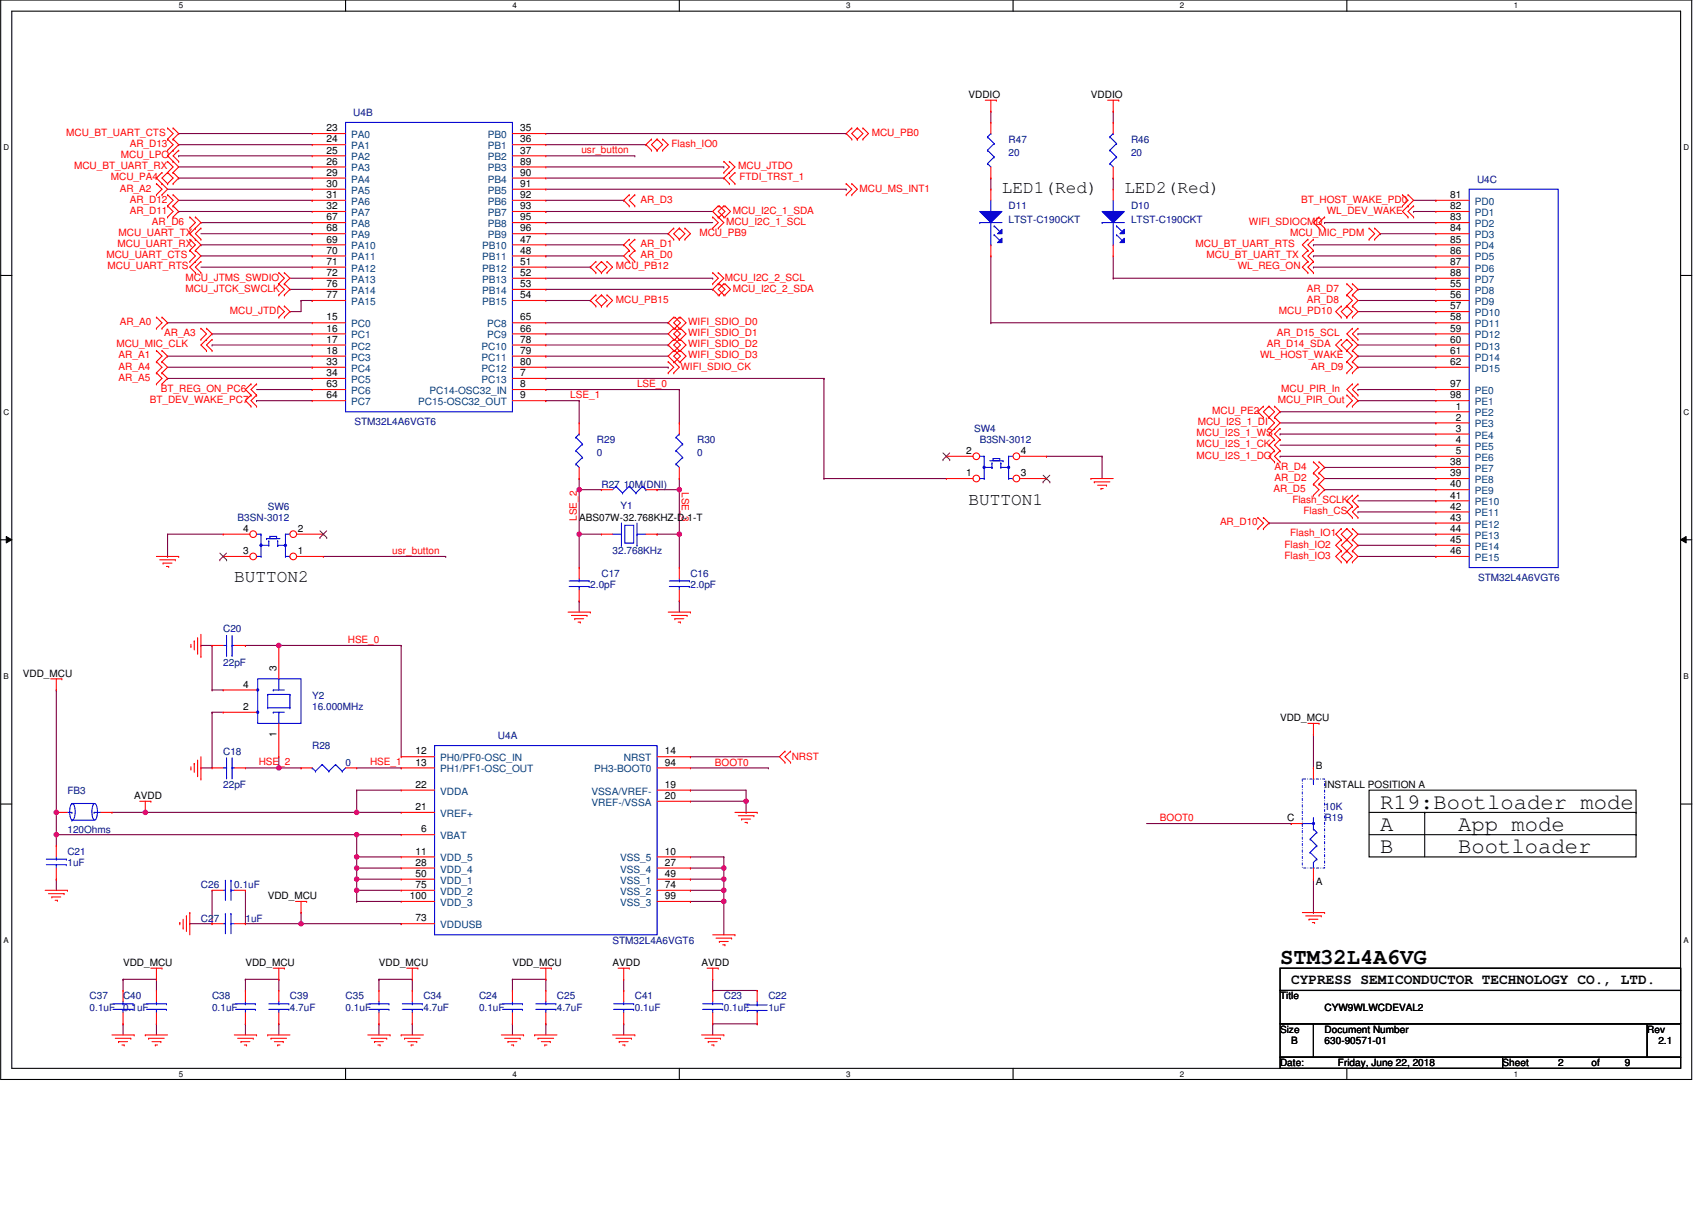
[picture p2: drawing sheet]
<svg xmlns="http://www.w3.org/2000/svg" width="420mm" height="297mm" viewBox="0 0 420 297" stroke-linecap="round" stroke-linejoin="round" font-family="sans-serif">
<defs><g id="words">
<g font-size="5.5">
<text x="340.3" y="199.3">R19:Bootloader mode</text>
<text x="340.3" y="204.8">A</text>
<text x="359.5" y="204.8">App mode</text>
<text x="340.3" y="210.3">B</text>
<text x="359.5" y="210.3">Bootloader</text>
<text x="315.6" y="237.7">STM32L4A6VG</text>
</g>
<g font-size="4.4">
<text x="247.1" y="47.6">LED1(Red)</text>
<text x="277.2" y="47.6">LED2(Red)</text>
<text x="238.8" y="124.4">BUTTON1</text>
<text x="57.8" y="143.6">BUTTON2</text>
</g>
<text font-size="3.6" x="318.4" y="242.5">CYPRESS SEMICONDUCTOR TECHNOLOGY CO., LTD.</text>
<g font-size="2.5" fill="#000080">
<text x="87.1" y="28.6">U4B</text>
<text x="248.7" y="35.1">R47</text>
<text x="278.9" y="35.1">R46</text>
<text x="248.7" y="38.4">20</text>
<text x="278.9" y="38.4">20</text>
<text x="364.2" y="45">U4C</text>
<text x="248.7" y="51.6">D11</text>
<text x="278.9" y="51.6">D10</text>
<text x="248.7" y="54.9">LTST-C190CKT</text>
<text x="278.9" y="54.9">LTST-C190CKT</text>
<text x="87.4" y="104.8">STM32L4A6VGT6</text>
<text x="240.2" y="106.5">SW4</text>
<text x="147.2" y="109.2">R29</text>
<text x="147.2" y="112.5">0</text>
<text x="171.9" y="109.2">R30</text>
<text x="171.9" y="112.5">0</text>
<text x="241.6" y="109.2">B3SN-3012</text>
<text x="66" y="125.7">SW6</text>
<text x="148.3" y="120.2">R27 10M(DNI)</text>
<text x="153" y="125.4">Y1</text>
<text x="58.6" y="128.4">B3SN-3012</text>
<text x="151" y="136.6">32.768KHz</text>
<text x="148.3" y="142.1">C17</text>
<text x="170.2" y="142.1">C16</text>
<text x="364.5" y="143.2">STM32L4A6VGT6</text>
<text x="145.6" y="144.9">2.0pF</text>
<text x="170.2" y="144.9">2.0pF</text>
<text x="55" y="155.8">C20</text>
<text x="55" y="164.1">22pF</text>
<text x="77" y="172.3">Y2</text>
<text x="77" y="175">16.000MHz</text>
<text x="77" y="184.6">R28</text>
<text x="122.8" y="182.2">U4A</text>
<text x="55" y="186">C18</text>
<text x="85.2" y="188.8">0</text>
<text x="16.6" y="195.6">FB3</text>
<text x="55" y="194.2">22pF</text>
<text x="326.6" y="202.5">R19</text>
<text x="326.6" y="199.7">10K</text>
<text x="16.6" y="205.2">120Ohms</text>
<text x="16.6" y="210.7">C21</text>
<text x="16.6" y="213.4">1uF</text>
<text x="49.5" y="218.9">C26</text>
<text x="57.8" y="218.9">0.1uF</text>
<text x="49.5" y="227.2">C27</text>
<text x="60.5" y="227.2">1uF</text>
<text x="151" y="232.7">STM32L4A6VGT6</text>
<text x="22.1" y="246.4">C37</text>
<text x="22.1" y="249.1">0.1uF</text>
<text x="30.3" y="246.4">C40</text>
<text x="30.3" y="249.1">0.1uF</text>
<text x="52.3" y="246.4">C38</text>
<text x="52.3" y="249.1">0.1uF</text>
<text x="71.5" y="246.4">C39</text>
<text x="71.5" y="249.1">4.7uF</text>
<text x="85.2" y="246.4">C35</text>
<text x="85.2" y="249.1">0.1uF</text>
<text x="104.4" y="246.4">C34</text>
<text x="104.4" y="249.1">4.7uF</text>
<text x="118.1" y="246.4">C24</text>
<text x="118.1" y="249.1">0.1uF</text>
<text x="137.3" y="246.4">C25</text>
<text x="137.3" y="249.1">4.7uF</text>
<text x="156.5" y="246.4">C41</text>
<text x="156.5" y="249.1">0.1uF</text>
<text x="178.5" y="246.4">C23</text>
<text x="178.5" y="249.1">0.1uF</text>
<text x="189.5" y="246.4">C22</text>
<text x="189.5" y="249.1">1uF</text>
</g>
<g font-size="2.5">
<text x="238.8" y="24.2">VDDIO</text>
<text x="269" y="24.2">VDDIO</text>
<text x="80.5" y="32.4">23</text>
<text x="80.5" y="35.1">24</text>
<text x="128.3" y="32.4">35</text>
<text x="128.3" y="35.1">36</text>
<text x="80.5" y="37.9">25</text>
<text x="80.5" y="40.6">26</text>
<text x="128.3" y="37.9">37</text>
<text x="128.3" y="40.6">89</text>
<text x="80.5" y="43.3">29</text>
<text x="80.5" y="46.1">30</text>
<text x="128.3" y="43.3">90</text>
<text x="128.3" y="46.1">91</text>
<text x="80.5" y="48.8">31</text>
<text x="80.5" y="51.6">32</text>
<text x="128.3" y="48.8">92</text>
<text x="128.3" y="51.6">93</text>
<text x="357.6" y="48.8">81</text>
<text x="357.6" y="51.6">82</text>
<text x="80.5" y="54.3">67</text>
<text x="80.5" y="57.1">68</text>
<text x="80.5" y="59.8">69</text>
<text x="128.3" y="54.3">95</text>
<text x="128.3" y="57.1">96</text>
<text x="128.3" y="59.8">47</text>
<text x="357.6" y="54.3">83</text>
<text x="357.6" y="57.1">84</text>
<text x="357.6" y="59.8">85</text>
<text x="80.5" y="62.5">70</text>
<text x="80.5" y="65.3">71</text>
<text x="128.3" y="62.5">48</text>
<text x="128.3" y="65.3">51</text>
<text x="357.6" y="62.5">86</text>
<text x="357.6" y="65.3">87</text>
<text x="80.5" y="68">72</text>
<text x="80.5" y="70.8">76</text>
<text x="128.3" y="68">52</text>
<text x="128.3" y="70.8">53</text>
<text x="357.6" y="68">88</text>
<text x="357.6" y="70.8">55</text>
<text x="80.5" y="73.5">77</text>
<text x="128.3" y="73.5">54</text>
<text x="357.6" y="73.5">56</text>
<text x="357.6" y="76.3">57</text>
<text x="80.5" y="79">15</text>
<text x="80.5" y="81.7">16</text>
<text x="128.3" y="79">65</text>
<text x="128.3" y="81.7">66</text>
<text x="357.6" y="79">58</text>
<text x="357.6" y="81.7">59</text>
<text x="80.5" y="84.5">17</text>
<text x="80.5" y="87.2">18</text>
<text x="80.5" y="90">33</text>
<text x="128.3" y="84.5">78</text>
<text x="128.3" y="87.2">79</text>
<text x="128.3" y="90">80</text>
<text x="357.6" y="84.5">60</text>
<text x="357.6" y="87.2">61</text>
<text x="357.6" y="90">62</text>
<text x="80.5" y="92.7">34</text>
<text x="80.5" y="95.5">63</text>
<text x="128.3" y="92.7">7</text>
<text x="128.3" y="95.5">8</text>
<text x="357.6" y="95.5">97</text>
<text x="80.5" y="98.2">64</text>
<text x="128.3" y="98.2">9</text>
<text x="357.6" y="98.2">98</text>
<text x="359" y="100.9">1</text>
<text x="359" y="103.7">2</text>
<text x="359" y="106.4">3</text>
<text x="238.3" y="111.9">2</text>
<text x="251.7" y="111.9">4</text>
<text x="359" y="109.2">4</text>
<text x="359" y="111.9">5</text>
<text x="238.3" y="117.4">1</text>
<text x="251.7" y="117.4">3</text>
<text x="357.6" y="114.7">38</text>
<text x="357.6" y="117.4">39</text>
<text x="357.6" y="120.2">40</text>
<text x="357.6" y="122.9">41</text>
<text x="357.6" y="125.6">42</text>
<text x="60" y="131.1">4</text>
<text x="73.4" y="131.1">2</text>
<text x="142.8" y="128.4">ABS07W-32.768KHZ-D-1-T</text>
<text x="357.6" y="128.4">43</text>
<text x="357.6" y="131.1">44</text>
<text x="60" y="136.6">3</text>
<text x="73.4" y="136.6">1</text>
<text x="357.6" y="133.9">45</text>
<text x="357.6" y="136.6">46</text>
<text x="5.7" y="166.8">VDD_MCU</text>
<text x="68.2" y="165.4" transform="rotate(-90 68.2 165.4)">3</text>
<text x="60" y="169.5">4</text>
<text x="60" y="175">2</text>
<text x="315.6" y="177.8">VDD_MCU</text>
<text x="68.2" y="181.6" transform="rotate(-90 68.2 181.6)">1</text>
<text x="102.5" y="186">12</text>
<text x="163.9" y="186">14</text>
<text x="102.5" y="188.7">13</text>
<text x="163.9" y="188.7">94</text>
<text x="324.4" y="189.6">B</text>
<text x="33.1" y="197">AVDD</text>
<text x="102.5" y="194.2">22</text>
<text x="163.9" y="197">20</text>
<text x="163.9" y="194.2">19</text>
<text x="326.6" y="194.2">INSTALL POSITION A</text>
<text x="102.5" y="199.7">21</text>
<text x="317.4" y="202.4">C</text>
<text x="103.9" y="205.2">6</text>
<text x="102.5" y="213.4">28</text>
<text x="102.5" y="210.7">11</text>
<text x="163.9" y="213.4">27</text>
<text x="163.9" y="210.7">10</text>
<text x="66" y="221.7">VDD_MCU</text>
<text x="101.1" y="221.6">100</text>
<text x="102.5" y="218.9">75</text>
<text x="102.5" y="216.2">50</text>
<text x="163.9" y="218.9">74</text>
<text x="163.9" y="221.6">99</text>
<text x="163.9" y="216.2">49</text>
<text x="324.4" y="218.1">A</text>
<text x="102.5" y="227.1">73</text>
<text x="30.3" y="238.1">VDD_MCU</text>
<text x="60.5" y="238.1">VDD_MCU</text>
<text x="93.4" y="238.1">VDD_MCU</text>
<text x="126.4" y="238.1">VDD_MCU</text>
<text x="151" y="238.1">AVDD</text>
<text x="173" y="238.1">AVDD</text>
<text x="315.6" y="246.4">Title</text>
<text x="326.6" y="249.1">CYW9WLWCDEVAL2</text>
<text x="315.6" y="254.6">Size</text>
<text x="318.4" y="257.3">B</text>
<text x="326.6" y="254.6">Document Number</text>
<text x="326.6" y="257.3">630-90571-01</text>
<text x="406.2" y="254.6">Rev</text>
<text x="408.9" y="257.3">2.1</text>
<text x="315.6" y="262.8">Date:</text>
<text x="329.9" y="262.8">Friday, June 22, 2018</text>
<text x="370.5" y="262.8">Sheet</text>
<text x="384.2" y="262.8">2</text>
<text x="392.4" y="262.8">of</text>
<text x="400.7" y="262.8">9</text>
</g>
<g font-size="2.5" fill="#f00">
<text x="16.4" y="33.5">MCU_BT_UART_CTS</text>
<text x="215" y="33.5">MCU_PB0</text>
<text x="18.3" y="41.7">MCU_BT_UART_RX</text>
<text x="29.8" y="39">MCU_LPO</text>
<text x="32" y="36.2">AR_D13</text>
<text x="143.4" y="37.8">usr_button</text>
<text x="165.6" y="36.2">Flash_IO0</text>
<text x="182" y="41.7">MCU_JTDO</text>
<text x="27.3" y="44.5">MCU_PA4</text>
<text x="29.5" y="47.2">AR_A2</text>
<text x="182.3" y="44.5">FTDI_TRST_1</text>
<text x="211.9" y="47.2">MCU_MS_INT1</text>
<text x="32" y="50">AR_D12</text>
<text x="32" y="52.7">AR_D11</text>
<text x="157.9" y="50">AR_D3</text>
<text x="180.7" y="52.7">MCU_I2C_1_SDA</text>
<text x="320.8" y="50">BT_HOST_WAKE_PD0</text>
<text x="327.2" y="52.7">WL_DEV_WAKE</text>
<text x="29.2" y="58.2">MCU_UART_TX</text>
<text x="37.5" y="55.4">AR_D6</text>
<text x="172.4" y="58.2">MCU_PB9</text>
<text x="179" y="55.4">MCU_I2C_1_SCL</text>
<text x="308" y="55.4">WIFI_SDIOCMD</text>
<text x="318.1" y="58.2">MCU_MIC_PDM</text>
<text x="26.2" y="63.7">MCU_UART_CTS</text>
<text x="29" y="60.9">MCU_UART_RX</text>
<text x="157.9" y="60.9">AR_D1</text>
<text x="157.9" y="63.7">AR_D0</text>
<text x="294.8" y="60.9">MCU_BT_UART_RTS</text>
<text x="297.5" y="63.7">MCU_BT_UART_TX</text>
<text x="26.5" y="66.4">MCU_UART_RTS</text>
<text x="45.7" y="69.2">MCU_JTMS_SWDIO</text>
<text x="45.7" y="71.9">MCU_JTCK_SWCLK</text>
<text x="151.9" y="66.4">MCU_PB12</text>
<text x="178.8" y="69.2">MCU_I2C_2_SCL</text>
<text x="180.7" y="71.9">MCU_I2C_2_SDA</text>
<text x="305.2" y="66.4">WL_REG_ON</text>
<text x="322.2" y="71.9">AR_D7</text>
<text x="56.7" y="77.4">MCU_JTDI</text>
<text x="151.9" y="74.6">MCU_PB15</text>
<text x="315.4" y="77.4">MCU_PD10</text>
<text x="322.2" y="74.6">AR_D8</text>
<text x="29.5" y="80.1">AR_A0</text>
<text x="40.5" y="82.9">AR_A3</text>
<text x="169.7" y="80.1">WIFI_SDIO_D0</text>
<text x="169.7" y="82.9">WIFI_SDIO_D1</text>
<text x="314.8" y="82.9">AR_D15_SCL</text>
<text x="28.7" y="85.6">MCU_MIC_CLK</text>
<text x="29.2" y="88.4">AR_A1</text>
<text x="169.7" y="85.6">WIFI_SDIO_D2</text>
<text x="169.7" y="88.4">WIFI_SDIO_D3</text>
<text x="310.7" y="88.4">WL_HOST_WAKE</text>
<text x="312.3" y="85.6">AR_D14_SDA</text>
<text x="29.2" y="91.1">AR_A4</text>
<text x="29.2" y="93.8">AR_A5</text>
<text x="157.1" y="95.4">LSE_0</text>
<text x="167.8" y="91.1">WIFI_SDIO_CK</text>
<text x="323.3" y="91.1">AR_D9</text>
<text x="36.9" y="99.3">BT_DEV_WAKE_PC7</text>
<text x="39.7" y="96.6">BT_REG_ON_PC6</text>
<text x="140.6" y="98.2">LSE_1</text>
<text x="315.1" y="99.3">MCU_PIR_Out</text>
<text x="315.9" y="96.6">MCU_PIR_In</text>
<text x="295.1" y="107.6">MCU_I2S_1_WS</text>
<text x="295.3" y="104.8">MCU_I2S_1_DI</text>
<text x="298.9" y="102.1">MCU_PE2</text>
<text x="295.1" y="110.3">MCU_I2S_1_CK</text>
<text x="295.1" y="113">MCU_I2S_1_DO</text>
<text x="314.3" y="118.5">AR_D2</text>
<text x="314.3" y="115.8">AR_D4</text>
<text x="168.1" y="121.3" transform="rotate(90 168.1 121.3)">LSE_3</text>
<text x="314" y="121.3">AR_D5</text>
<text x="318.7" y="124">Flash_SCLK</text>
<text x="142.2" y="128.4" transform="rotate(-90 142.2 128.4)">LSE_2</text>
<text x="300.8" y="129.5">AR_D10</text>
<text x="321.4" y="126.8">Flash_CS</text>
<text x="96.7" y="136.6">usr_button</text>
<text x="316.7" y="137.7">Flash_IO3</text>
<text x="316.7" y="135">Flash_IO2</text>
<text x="318.1" y="132.2">Flash_IO1</text>
<text x="85.8" y="158.5">HSE_0</text>
<text x="63.8" y="188.7">HSE_2</text>
<text x="91.2" y="188.7">HSE_1</text>
<text x="176.3" y="188.7">BOOT0</text>
<text x="195.2" y="187.4">NRST</text>
<text x="286" y="202.5">BOOT0</text>
</g>
<g font-size="2.5" fill="#004080">
<text x="86.6" y="34">PA0</text>
<text x="120.3" y="34">PB0</text>
<text x="86.6" y="36.8">PA1</text>
<text x="86.6" y="39.5">PA2</text>
<text x="120.3" y="36.8">PB1</text>
<text x="120.3" y="39.5">PB2</text>
<text x="86.6" y="42.3">PA3</text>
<text x="86.6" y="45">PA4</text>
<text x="86.6" y="47.8">PA5</text>
<text x="120.3" y="42.3">PB3</text>
<text x="120.3" y="45">PB4</text>
<text x="120.3" y="47.8">PB5</text>
<text x="86.6" y="50.5">PA6</text>
<text x="86.6" y="53.2">PA7</text>
<text x="120.3" y="50.5">PB6</text>
<text x="120.3" y="53.2">PB7</text>
<text x="363.6" y="50.5">PD0</text>
<text x="363.6" y="53.2">PD1</text>
<text x="86.6" y="56">PA8</text>
<text x="86.6" y="58.7">PA9</text>
<text x="120.3" y="56">PB8</text>
<text x="120.3" y="58.7">PB9</text>
<text x="363.6" y="56">PD2</text>
<text x="363.6" y="58.7">PD3</text>
<text x="86.6" y="61.5">PA10</text>
<text x="86.6" y="64.2">PA11</text>
<text x="118.9" y="61.5">PB10</text>
<text x="118.9" y="64.2">PB11</text>
<text x="363.6" y="61.5">PD4</text>
<text x="363.6" y="64.2">PD5</text>
<text x="86.6" y="67">PA12</text>
<text x="86.6" y="69.7">PA13</text>
<text x="118.9" y="67">PB12</text>
<text x="118.9" y="69.7">PB13</text>
<text x="363.6" y="67">PD6</text>
<text x="363.6" y="69.7">PD7</text>
<text x="86.6" y="72.4">PA14</text>
<text x="86.6" y="75.2">PA15</text>
<text x="118.9" y="72.4">PB14</text>
<text x="118.9" y="75.2">PB15</text>
<text x="363.6" y="72.4">PD8</text>
<text x="363.6" y="75.2">PD9</text>
<text x="363.6" y="77.9">PD10</text>
<text x="86.6" y="80.7">PC0</text>
<text x="86.6" y="83.4">PC1</text>
<text x="120.1" y="80.7">PC8</text>
<text x="120.1" y="83.4">PC9</text>
<text x="363.6" y="80.7">PD11</text>
<text x="363.6" y="83.4">PD12</text>
<text x="86.6" y="86.2">PC2</text>
<text x="86.6" y="88.9">PC3</text>
<text x="118.7" y="86.2">PC10</text>
<text x="118.7" y="88.9">PC11</text>
<text x="363.6" y="86.2">PD13</text>
<text x="363.6" y="88.9">PD14</text>
<text x="86.6" y="91.6">PC4</text>
<text x="86.6" y="94.4">PC5</text>
<text x="118.7" y="91.6">PC12</text>
<text x="118.7" y="94.4">PC13</text>
<text x="363.6" y="91.6">PD15</text>
<text x="86.6" y="97.1">PC6</text>
<text x="86.6" y="99.9">PC7</text>
<text x="103.1" y="99.9">PC15-OSC32_OUT</text>
<text x="105.9" y="97.1">PC14-OSC32_IN</text>
<text x="363.6" y="97.1">PE0</text>
<text x="363.6" y="99.9">PE1</text>
<text x="363.6" y="102.6">PE2</text>
<text x="363.6" y="105.4">PE3</text>
<text x="363.6" y="108.1">PE4</text>
<text x="363.6" y="110.9">PE5</text>
<text x="363.6" y="113.6">PE6</text>
<text x="363.6" y="116.3">PE7</text>
<text x="363.6" y="119.1">PE8</text>
<text x="363.6" y="121.8">PE9</text>
<text x="363.6" y="124.6">PE10</text>
<text x="363.6" y="127.3">PE11</text>
<text x="363.6" y="130">PE12</text>
<text x="363.6" y="132.8">PE13</text>
<text x="363.6" y="135.5">PE14</text>
<text x="363.6" y="138.3">PE15</text>
<text x="108.5" y="187.7">PH0/PF0-OSC_IN</text>
<text x="108.5" y="190.4">PH1/PF1-OSC_OUT</text>
<text x="146.5" y="190.4">PH3-BOOT0</text>
<text x="153.9" y="187.7">NRST</text>
<text x="108.5" y="195.9">VDDA</text>
<text x="145.8" y="195.9">VSSA/VREF-</text>
<text x="108.5" y="201.4">VREF+</text>
<text x="145.8" y="198.6">VREF-/VSSA</text>
<text x="108.5" y="206.9">VBAT</text>
<text x="108.5" y="215.1">VDD_4</text>
<text x="108.5" y="212.3">VDD_5</text>
<text x="152.9" y="215.1">VSS_4</text>
<text x="152.9" y="212.3">VSS_5</text>
<text x="108.5" y="220.6">VDD_2</text>
<text x="108.5" y="217.8">VDD_1</text>
<text x="152.9" y="220.6">VSS_2</text>
<text x="152.9" y="217.8">VSS_1</text>
<text x="108.5" y="223.3">VDD_3</text>
<text x="152.9" y="223.3">VSS_3</text>
<text x="108.5" y="228.8">VDDUSB</text>
</g>
<g font-size="2">
<text x="44.1" y="2.1">5</text>
<text x="126.4" y="2.1">4</text>
<text x="208.7" y="2.1">3</text>
<text x="290.9" y="2.1">2</text>
<text x="373.2" y="2.1">1</text>
<text x=".9" y="37.1">D</text>
<text x="415.1" y="37.1">D</text>
<text x=".9" y="102.2">C</text>
<text x="415.1" y="102.2">C</text>
<text x=".9" y="167.4">B</text>
<text x="415.1" y="167.4">B</text>
<text x=".9" y="232.5">A</text>
<text x="415.1" y="232.5">A</text>
<text x="44.1" y="265.4">5</text>
<text x="126.4" y="265.4">4</text>
<text x="208.7" y="265.4">3</text>
<text x="290.9" y="265.4">2</text>
<text x="373.2" y="265.4">1</text>
</g>
</g></defs>
<path d="M.2 0h416.9v266.1h-416.9zM2.9 2.8h411.5v260.6h-411.5z" fill="none" stroke="#000" stroke-width=".26"/>
<g fill="#fff">
<path d="M44.1 .3h1v2.2h-1z"/>
<path d="M44.1 263.6h1v2.2h-1z"/>
</g>
<path d="M85.2 0v2.8M85.2 263.4v2.7" fill="none" stroke="#000" stroke-width=".26"/>
<g fill="#fff">
<path d="M126.4 .3h1v2.2h-1z"/>
<path d="M126.4 263.6h1v2.2h-1z"/>
</g>
<path d="M167.5 0v2.8M167.5 263.4v2.7" fill="none" stroke="#000" stroke-width=".26"/>
<g fill="#fff">
<path d="M208.6 .3h1.1v2.2h-1.1z"/>
<path d="M208.6 263.6h1.1v2.2h-1.1z"/>
</g>
<path d="M249.8 0v2.8M249.8 263.4v2.7" fill="none" stroke="#000" stroke-width=".26"/>
<g fill="#fff">
<path d="M290.9 .3h1.1v2.2h-1.1z"/>
<path d="M290.9 263.6h1.1v2.2h-1.1z"/>
</g>
<path d="M332.1 0v2.8M332.1 263.4v2.7" fill="none" stroke="#000" stroke-width=".26"/>
<g fill="#fff">
<path d="M373.2 .3h1.1v2.2h-1.1z"/>
<path d="M373.2 263.6h1.1v2.2h-1.1z"/>
<path d="M.9 35.3h1.4v2.2h-1.4z"/>
<path d="M415.1 35.3h1.4v2.2h-1.4z"/>
<path d="M.9 100.5h1.4v2.2h-1.4z"/>
<path d="M415.1 100.5h1.4v2.2h-1.4z"/>
</g>
<path d="M.2 67.9h2.7M414.4 67.9h2.7" fill="none" stroke="#000" stroke-width=".26"/>
<g fill="#fff">
<path d="M.9 165.6h1.3v2.2h-1.3z"/>
<path d="M415.1 165.6h1.3v2.2h-1.3z"/>
</g>
<path d="M.2 133.1h2.7M414.4 133.1h2.7" fill="none" stroke="#000" stroke-width=".26"/>
<path d="M1.5 132.3l1.4 .8-1.4 .7zM414.4 133.1l1.4-.8v1.5z" fill="#000"/>
<path d="M1.5 132.3l1.4 .8-1.4 .7zM414.4 133.1l1.4-.8v1.5z" fill="none" stroke="#000" stroke-width=".25"/>
<g fill="#fff">
<path d="M.8 230.8h1.4v2.2h-1.4z"/>
<path d="M415.1 230.8h1.3v2.2h-1.3z"/>
</g>
<path d="M.2 198.2h2.7M337.6 194.8h65.8v16.4h-65.8zM414.4 198.2h2.7M337.6 200.3h65.8M337.6 205.8h65.8M351.3 200.3h.1M351.3 200.3v10.9M403.4 200.3h.1M403.4 205.8h.1" fill="none" stroke="#000" stroke-width=".26"/>
<path d="M13.9 170.1h.1M13.9 170.1v30.2M170.2 186.5h.1M170.2 186.5h22M13.9 205.8h.1M13.9 216.7h.1M13.9 205.8v2.7M13.9 216.7v2.8M13.9 205.8h74" fill="none" stroke="#800040" stroke-width=".26"/>
<circle cx="87.9" cy="205.7" r=".55" fill="#f0f"/>
<circle cx="87.9" cy="205.7" r=".55" fill="none" stroke="#f0f" stroke-width=".26"/>
<path d="M13.9 200.3h.1M13.9 200.3v5.5" fill="none" stroke="#800040" stroke-width=".26"/>
<circle cx="13.9" cy="205.7" r=".55" fill="#f0f"/>
<circle cx="13.9" cy="205.7" r=".55" fill="none" stroke="#f0f" stroke-width=".26"/>
<circle cx="13.9" cy="200.3" r=".54" fill="#f0f"/>
<circle cx="13.9" cy="200.3" r=".54" fill="none" stroke="#f0f" stroke-width=".26"/>
<path d="M27.6 200.3h8.2M35.8 200.3h.1M87.9 205.8h.1M87.9 211.2h.1M87.9 205.8v5.4M87.9 205.8h11M87.9 211.2h11" fill="none" stroke="#800040" stroke-width=".26"/>
<circle cx="87.9" cy="211.2" r=".55" fill="#f0f"/>
<circle cx="87.9" cy="211.2" r=".55" fill="none" stroke="#f0f" stroke-width=".26"/>
<path d="M87.9 214h.1M87.9 211.2v2.8M87.9 214h11" fill="none" stroke="#800040" stroke-width=".26"/>
<circle cx="87.9" cy="214" r=".54" fill="#f0f"/>
<circle cx="87.9" cy="214" r=".54" fill="none" stroke="#f0f" stroke-width=".26"/>
<path d="M87.9 216.7h.1M87.9 216.7h11" fill="none" stroke="#800040" stroke-width=".26"/>
<circle cx="87.9" cy="216.7" r=".54" fill="#f0f"/>
<circle cx="87.9" cy="216.7" r=".54" fill="none" stroke="#f0f" stroke-width=".26"/>
<path d="M87.9 219.5h.1M87.9 216.7h.1M87.9 219.5h11M87.9 216.7v5.5M87.9 222.2h.1M87.9 222.2h11" fill="none" stroke="#800040" stroke-width=".26"/>
<circle cx="87.9" cy="219.5" r=".55" fill="#f0f"/>
<circle cx="87.9" cy="219.5" r=".55" fill="none" stroke="#f0f" stroke-width=".26"/>
<path d="M170.2 214h.1M170.2 214h8.3M178.5 214h.1M178.5 214v2.7" fill="none" stroke="#800040" stroke-width=".26"/>
<circle cx="178.5" cy="216.7" r=".54" fill="#f0f"/>
<circle cx="178.5" cy="216.7" r=".54" fill="none" stroke="#f0f" stroke-width=".26"/>
<circle cx="178.5" cy="214" r=".54" fill="#f0f"/>
<circle cx="178.5" cy="214" r=".54" fill="none" stroke="#f0f" stroke-width=".26"/>
<path d="M170.2 216.7h.1M170.2 219.5h.1M170.2 216.7h8.3M170.2 219.5h8.3M178.5 216.7h.1M178.5 219.5h.1M178.5 216.7v5.5" fill="none" stroke="#800040" stroke-width=".26"/>
<circle cx="178.5" cy="222.2" r=".55" fill="#f0f"/>
<circle cx="178.5" cy="222.2" r=".55" fill="none" stroke="#f0f" stroke-width=".26"/>
<circle cx="178.5" cy="219.5" r=".55" fill="#f0f"/>
<circle cx="178.5" cy="219.5" r=".55" fill="none" stroke="#f0f" stroke-width=".26"/>
<g fill="none" stroke="#800040" stroke-width=".26">
<path d="M142.8 131.7h.1M142.8 120.7h.1M142.8 131.7h5.5M142.8 120.7v19.2M162 131.7h.1M167.5 120.7h.1M167.5 120.7v11h-5.5M170.2 194.8h.1M170.2 194.8h13.8v2.7M184 197.5h.1M170.2 222.2h.1M170.2 222.2h8.3"/>
<path d="M178.5 222.2h.1M178.5 222.2v8.2"/>
</g>
<circle cx="142.8" cy="131.7" r=".54" fill="#f0f"/>
<circle cx="142.8" cy="131.7" r=".54" fill="none" stroke="#f0f" stroke-width=".26"/>
<path d="M167.5 131.7h.1M167.5 131.7v8.2" fill="none" stroke="#800040" stroke-width=".26"/>
<circle cx="167.5" cy="131.7" r=".54" fill="#f0f"/>
<circle cx="167.5" cy="131.7" r=".54" fill="none" stroke="#f0f" stroke-width=".26"/>
<path d="M142.8 120.7h.1M142.8 120.7h5.5M162 120.7h.1M162 120.7h5.5M142.8 148.1h.1M142.8 148.1v2.8M167.5 148.1h.1M167.5 148.1v2.8" fill="none" stroke="#800040" stroke-width=".26"/>
<circle cx="167.5" cy="120.7" r=".54" fill="#f0f"/>
<circle cx="167.5" cy="120.7" r=".54" fill="none" stroke="#f0f" stroke-width=".26"/>
<path d="M134.6 96h.1M134.6 98.8h.1M134.6 96h32.9M134.6 98.8h8.2M142.8 98.8h.1M142.8 98.8v5.4M142.8 118h.1M142.8 118v2.7" fill="none" stroke="#800040" stroke-width=".26"/>
<circle cx="142.8" cy="120.7" r=".54" fill="#f0f"/>
<circle cx="142.8" cy="120.7" r=".54" fill="none" stroke="#f0f" stroke-width=".26"/>
<g fill="none" stroke="#800040" stroke-width=".26">
<path d="M167.5 96h.1M167.5 96v8.2M167.5 118h.1M167.5 118v2.7M60.5 159.1h.1M60.5 159.1h38.4M68.7 159.1h.1M98.9 159.1h.1M98.9 159.1v27.4M60.5 189.3h8.2M68.7 189.3h.1M87.9 189.3h11"/>
<path d="M98.9 189.3h.1"/>
</g>
<circle cx="68.7" cy="159.1" r=".54" fill="#f0f"/>
<circle cx="68.7" cy="159.1" r=".54" fill="none" stroke="#f0f" stroke-width=".26"/>
<g fill="none" stroke="#800040" stroke-width=".26">
<path d="M134.6 38.4h21.9M156.5 38.4h.1M41.3 131.7h.1M41.3 137.2h.1M41.3 131.7h13.7M41.3 131.7v5.5M79.7 137.2h30.2M109.9 137.2h.1M49.5 159.1h.1M49.5 159.1h2.8M52.3 159.1h.1M52.3 159.1v11"/>
<path d="M52.3 170.1h.1M52.3 175.6h.1M52.3 175.6v13.7h-2.8M52.3 170.1h2.7M52.3 175.6h2.7M49.5 189.3h.1M68.7 189.3h.1M68.7 186.5v2.8M87.9 194.8h.1M87.9 194.8h11M87.9 194.8v5.5M170.2 189.3h19.3"/>
<path d="M189.5 189.3h.1M323.9 189.3h.1M323.9 181.1v8.2M87.9 200.3h.1M87.9 200.3h11M282.7 203h35.7M318.4 203h.1M323.9 216.7v8.2M46.8 227.7h.1M46.8 227.7h5.5M323.9 224.9h.1M30.3 241.4h.1"/>
<path d="M30.3 252.4h.1M30.3 241.4v2.8M30.3 252.4v2.7M30.3 241.4h8.3M38.6 241.4h.1M38.6 252.4h.1M38.6 241.4v2.8M38.6 252.4v2.7M60.5 241.4h.1M60.5 252.4h.1M60.5 241.4h8.2M60.5 241.4v2.8"/>
<path d="M60.5 252.4v2.7M68.7 241.4h.1M68.7 252.4h.1M68.7 241.4v2.8M68.7 252.4v2.7M93.4 241.4h.1M93.4 252.4h.1M93.4 241.4h8.3M93.4 241.4v2.8M93.4 252.4v2.7M101.7 241.4h.1M101.7 252.4h.1"/>
<path d="M101.7 241.4v2.8M101.7 252.4v2.7M126.4 241.4h.1M126.4 252.4h.1M126.4 241.4h8.2M126.4 241.4v2.8M126.4 252.4v2.7M134.6 241.4h.1M134.6 252.4h.1M134.6 241.4v2.8M134.6 252.4v2.7M153.8 252.4h.1"/>
<path d="M153.8 244.2h.1M153.8 241.4v2.8M153.8 252.4v2.7"/>
</g>
<circle cx="68.7" cy="189.3" r=".54" fill="#f0f"/>
<circle cx="68.7" cy="189.3" r=".54" fill="none" stroke="#f0f" stroke-width=".26"/>
<path d="M68.7 189.3h5.5M74.2 189.3h.1M35.8 200.3h52.1M87.9 216.7h.1M87.9 200.3h.1M87.9 214v2.7" fill="none" stroke="#800040" stroke-width=".26"/>
<circle cx="35.8" cy="200.3" r=".54" fill="#f0f"/>
<circle cx="35.8" cy="200.3" r=".54" fill="none" stroke="#f0f" stroke-width=".26"/>
<circle cx="87.9" cy="200.3" r=".54" fill="#f0f"/>
<circle cx="87.9" cy="200.3" r=".54" fill="none" stroke="#f0f" stroke-width=".26"/>
<path d="M170.2 197.5h13.8M184 197.5h.1M184 197.5v2.8M170.2 211.2h8.3M178.5 211.2h.1M178.5 214h.1M178.5 211.2v2.8M184 200.3h.1M60.5 227.7h13.7M74.2 227.7h.1" fill="none" stroke="#800040" stroke-width=".26"/>
<circle cx="184" cy="197.5" r=".55" fill="#f0f"/>
<circle cx="184" cy="197.5" r=".55" fill="none" stroke="#f0f" stroke-width=".26"/>
<g fill="none" stroke="#800040" stroke-width=".26">
<path d="M44.1 35.7h.1M44.1 35.7h32.9M134.6 35.7h24.7M159.3 35.7h.1M44.1 52.1h.1M44.1 49.4h32.9M44.1 52.1h32.9M77 49.4h.1M134.6 54.9h.1M134.6 54.9h41.1M134.6 41.2h43.9M178.5 41.2h.1"/>
<path d="M326.6 54.9h.1M326.6 54.9h27.4M340.3 57.6h.1M340.3 57.6h13.7M348.6 52.1h.1M348.6 49.4h5.4M348.6 52.1h5.4M354 49.4h.1M41.3 79.6h.1M41.3 79.6h35.7M71.5 71.3h.1M71.5 76.8h.1"/>
<path d="M71.5 68.6h5.5M71.5 71.3h5.5M71.5 76.8h2.7M77 68.6h.1M134.6 63.1h.1M134.6 79.6h30.2M134.6 60.4h19.2M134.6 63.1h19.2M134.6 65.8h11M134.6 74.1h11M134.6 68.6h41.1M134.6 71.3h41.1"/>
<path d="M145.6 65.8h.1M145.6 74.1h.1M153.8 60.4h.1M164.8 79.6h.1M175.7 68.6h.1M175.7 71.3h.1M334.8 71.3h.1M334.8 74.1h19.2M334.8 71.3h19.2M334.8 76.8h19.2M354 74.1h.1M354 76.8h.1"/>
<path d="M41.3 87.8h.1M41.3 93.3h.1M41.3 87.8h35.7M41.3 90.5h35.7M41.3 93.3h35.7M52.3 85h.1M52.3 85h24.7M63.3 98.8h.1M63.3 96h13.7M63.3 98.8h13.7M77 90.5h.1M77 96h.1"/>
<path d="M134.6 82.3h.1M134.6 87.8h.1M134.6 85h30.2M134.6 87.8h30.2M134.6 90.5h30.2M134.6 93.3h68.6M134.6 82.3h30.2M164.8 85h.1M164.8 90.5h.1M203.2 93.3h.1M334.8 82.3h.1M334.8 87.8h.1"/>
<path d="M334.8 85h19.2M334.8 87.8h19.2M334.8 82.3h19.2M354 85h.1M315.6 101.5h.1M315.6 107h.1M315.6 112.5h.1M315.6 101.5h38.4M315.6 104.2h38.4M315.6 107h38.4M315.6 109.7h38.4M315.6 112.5h38.4"/>
<path d="M326.6 118h27.4M354 104.2h.1M354 109.7h.1M354 118h.1M326.6 120.7h.1M326.6 120.7h27.4M334.8 126.2h.1M334.8 134.4h.1M334.8 123.5h19.2M334.8 126.2h19.2M334.8 131.7h19.2M334.8 134.4h19.2"/>
<path d="M334.8 137.2h19.2M354 123.5h.1M354 131.7h.1M354 137.2h.1M74.2 224.9h.1M74.2 224.9v2.8"/>
</g>
<circle cx="74.2" cy="227.7" r=".54" fill="#f0f"/>
<circle cx="74.2" cy="227.7" r=".54" fill="none" stroke="#f0f" stroke-width=".26"/>
<g fill="none" stroke="#800040" stroke-width=".26">
<path d="M44.1 32.9h.1M44.1 38.4h.1M44.1 32.9h32.9M44.1 38.4h32.9M134.6 32.9h74M208.6 32.9h.1M244.3 27.4h.1M244.3 27.4v2.8M274.5 27.4h.1M274.5 27.4v2.8M41.3 46.6h35.7M44.1 43.9h.1"/>
<path d="M44.1 41.2h32.9M44.1 43.9h32.9M49.5 54.9h.1M49.5 57.6h27.5M49.5 54.9h27.5M77 57.6h.1M77 41.2h.1M77 46.6h.1M134.6 52.1h.1M134.6 57.6h30.2M134.6 46.6h74M134.6 49.4h19.2"/>
<path d="M134.6 52.1h41.1M134.6 43.9h43.9M153.8 49.4h.1M164.8 57.6h.1M178.5 43.9h.1M208.6 46.6h.1M244.3 43.9h.1M244.3 43.9v2.7M274.5 43.9h.1M274.5 43.9v2.7M49.5 60.4h.1M49.5 60.4h27.5"/>
<path d="M49.5 63.1h27.5M49.5 65.8h27.5M74.2 74.1h.1M74.2 74.1v2.7M74.2 74.1h2.8M77 74.1h.1M77 63.1h.1M77 65.8h.1M244.3 79.6h.1M244.3 63.1h.1M244.3 63.1v16.5M244.3 79.6h109.7"/>
<path d="M274.5 68.6h.1M274.5 63.1v5.5M274.5 68.6h79.5M323.9 63.1h.1M323.9 60.4h.1M323.9 65.8h.1M323.9 60.4h30.1M323.9 63.1h30.1M323.9 65.8h30.1M354 68.6h.1M52.3 82.3h.1M52.3 82.3h24.7"/>
<path d="M203.2 93.3h.1M203.2 93.3v24.7M334.8 98.8h.1M334.8 96h.1M334.8 90.5h.1M334.8 98.8h19.2M334.8 96h19.2M334.8 90.5h19.2M203.2 118h.1M203.2 118h30.1M258 112.5h.1M258 112.5h13.7"/>
<path d="M271.7 112.5h.1M271.7 112.5v5.5M326.6 115.2h.1M326.6 115.2h27.4M312.9 128.9h.1M312.9 128.9h41.1M52.3 219.5v8.2M60.5 219.5v8.2M52.3 227.7h.1M60.5 227.7h.1M74.2 227.7h24.7M98.9 227.7h.1"/>
<path d="M175.7 252.4h.1M175.7 244.2h.1M175.7 241.4v2.8M175.7 252.4v2.7M175.7 244.2h11M175.7 252.4h11M186.7 252.4h.1"/>
</g>
<g fill="none" stroke="#f00" stroke-width=".26">
<path d="M41.3 37h.1M41.3 34.3h.1M41.3 31.6h.1M41.3 39.8h.1M41.3 34.3l1.4 1.4-1.4 1.3M41.3 31.6l1.4 1.3-1.4 1.4M41.3 39.8l1.4 1.4-2.8 2.7 1.4 1.4M42.7 34.3h.1M42.7 37h.1M42.7 31.6h.1M42.7 39.8h.1M42.7 34.3l1.4 1.4-1.4 1.3"/>
<path d="M42.7 31.6l1.4 1.3-1.4 1.4M42.7 37l-1.4 1.4 2.8 2.8-1.4 1.3M44.1 37h.1M44.1 39.8h.1M44.1 37l-1.4 1.4 1.4 1.4M160.6 34.3h.1M160.6 37h.1M160.6 34.3l-1.3 1.4 1.3 1.3M162 37h.1M162 34.3h.1M162 34.3l-1.4 1.4 1.4 1.3M162 34.3l1.4 1.4-1.4 1.3"/>
<path d="M163.4 34.3h.1M163.4 37h.1M163.4 34.3l1.4 1.4-1.4 1.3M178.5 39.8h.1M178.5 39.8l1.3 1.4-1.3 1.3M179.8 39.8h.1M179.8 39.8l1.4 1.4-1.4 1.3M210 31.6h.1M210 34.3h.1M210 31.6l-1.4 1.3 1.4 1.4M211.4 34.3h.1M211.4 31.6h.1"/>
<path d="M211.4 31.6l1.4 1.3-1.4 1.4M211.4 31.6l-1.4 1.3 1.4 1.4M212.8 31.6h.1M212.8 34.3h.1M212.8 31.6l1.3 1.3-1.3 1.4M242.9 24.7h2.8M244.3 27.4h.1M244.3 24.7v2.7M245.7 24.7h.1M273.1 24.7h2.8M274.5 27.4h.1M274.5 30.2h.1"/>
<path d="M274.5 24.7v2.7M274.5 30.2v2.7M275.9 24.7h.1M38.6 48h.1M38.6 45.3h.1M38.6 45.3l1.3 1.3-1.3 1.4M39.9 45.3h.1M39.9 48h.1M39.9 42.5h.1M39.9 45.3l1.4 1.3-1.4 1.4M39.9 42.5l-1.3 1.4 1.3 1.4M41.3 50.8h.1"/>
<path d="M41.3 48h.1M41.3 53.5h.1M41.3 42.5h.1M41.3 45.3h.1M41.3 48l1.4 1.4-1.4 1.4M41.3 50.8l1.4 1.3-1.4 1.4M41.3 42.5l1.4 1.4-1.4 1.4M42.7 48h.1M42.7 50.8h.1M42.7 53.5h.1M42.7 42.5h.1M42.7 45.3h.1"/>
<path d="M42.7 48l1.4 1.4-1.4 1.4M42.7 50.8l1.4 1.3-1.4 1.4M42.7 42.5l1.4 1.4-1.4 1.4M46.8 53.5h.1M46.8 56.2h.1M46.8 59h.1M46.8 53.5l1.4 1.4-1.4 1.3M46.8 59l1.4 1.4-1.4 1.3M48.2 56.2h.1M48.2 53.5h.1M48.2 59h.1M48.2 53.5l1.3 1.4-2.7 2.7 2.7 2.8-1.3 1.3"/>
<path d="M49.5 56.2h.1M49.5 59h.1M49.5 56.2l-1.3 1.4 1.3 1.4M155.2 59h.1M155.2 50.8h.1M155.2 48h.1M155.2 59l-1.4 1.4 1.4 1.3M155.2 48l-1.4 1.4 1.4 1.4M156.5 59h.1M156.5 48h.1M156.5 50.8h.1M156.5 59l-1.3 1.4 1.3 1.3"/>
<path d="M156.5 48l-1.3 1.4 1.3 1.4M166.1 56.2h.1M166.1 59h.1M166.1 56.2l-1.3 1.4 1.3 1.4M167.5 59h.1M167.5 56.2h.1M167.5 56.2l-1.4 1.4 1.4 1.4M167.5 56.2l1.4 1.4-1.4 1.4M168.9 56.2h.1M168.9 59h.1M168.9 56.2l1.3 1.4-1.3 1.4M175.7 56.2h.1"/>
<path d="M175.7 53.5h.1M175.7 53.5l1.4 1.4-1.4 1.3M177.1 53.5h.1M177.1 50.8h.1M177.1 56.2h.1M177.1 50.8l-1.4 1.3 2.8 2.8-1.4 1.3M177.4 53.5h.1M177.4 50.8h.1M177.4 50.8l1.4 1.3-1.4 1.4M178.5 42.5h.1M178.5 50.8h.1M178.5 53.5h.1"/>
<path d="M178.5 50.8l-1.4 1.3 1.4 1.4M178.8 53.5h.1M178.8 50.8h.1M178.8 50.8l1.3 1.3-1.3 1.4M179.8 42.5h.1M179.8 45.3h.1M179.8 42.5l-1.3 1.4 1.3 1.4M181.2 45.3h.1M181.2 42.5h.1M181.2 42.5l-1.4 1.4 1.4 1.4M208.6 48h.1M208.6 45.3h.1"/>
<path d="M208.6 45.3l1.4 1.3-1.4 1.4M210 48h.1M210 45.3h.1M210 45.3l1.4 1.3-1.4 1.4M274.5 43.9h.1M274.5 41.2v2.7M322.5 59h.1M322.5 59l-1.4 1.4 1.4 1.3M323.9 59h.1M323.9 59l-1.4 1.4 1.4 1.3M325.2 53.5h.1M325.2 56.2h.1"/>
<path d="M325.2 53.5l-1.3 1.4 1.3 1.3M326.6 53.5h.1M326.6 56.2h.1M326.6 53.5l-1.4 1.4 1.4 1.3M337.6 59h.1M337.6 56.2h.1M337.6 56.2l1.4 1.4-1.4 1.4M339 56.2h.1M339 59h.1M339 56.2l1.3 1.4-1.3 1.4M345.8 50.8h.1M345.8 48h.1"/>
<path d="M345.8 48l1.4 1.4-1.4 1.4M347.2 48h.1M347.2 50.8h.1M347.2 53.5h.1M347.2 48l1.4 1.4-1.4 1.4M347.2 50.8l-1.4 1.3 1.4 1.4M348.6 50.8h.1M348.6 53.5h.1M348.6 50.8l-1.4 1.3 1.4 1.4M354 49.4h.1M354 52.1h.1M354 54.9h.1"/>
<path d="M354 57.6h.1M354 49.4h8.3M354 52.1h8.3M354 54.9h8.3M354 57.6h8.3M38.6 78.2h.1M38.6 78.2l1.3 1.4-1.3 1.3M39.9 78.2h.1M39.9 78.2l1.4 1.4-1.4 1.3M46.8 61.7h.1M46.8 64.5h.1M46.8 61.7l1.4 1.4-1.4 1.4"/>
<path d="M48.2 61.7h.1M48.2 64.5h.1M48.2 67.2h.1M48.2 61.7l1.3 1.4-1.3 1.4M48.2 64.5l-1.4 1.3 1.4 1.4M49.5 64.5h.1M49.5 67.2h.1M49.5 64.5l-1.3 1.3 1.3 1.4M68.7 67.2h.1M68.7 70h.1M68.7 72.7h.1M68.7 75.4h.1"/>
<path d="M68.7 78.2h.1M68.7 67.2l1.4 1.4-1.4 1.4M68.7 70l1.4 1.3-1.4 1.4M68.7 75.4l1.4 1.4-1.4 1.4M70.1 70h.1M70.1 67.2h.1M70.1 72.7h.1M70.1 78.2h.1M70.1 75.4h.1M70.1 67.2l1.4 1.4-1.4 1.4M70.1 70l1.4 1.3-1.4 1.4M70.1 75.4l1.4 1.4-1.4 1.4"/>
<path d="M146.9 72.7h.1M146.9 75.4h.1M146.9 64.5h.1M146.9 67.2h.1M146.9 72.7l-1.3 1.4 1.3 1.3M146.9 64.5l-1.3 1.3 1.3 1.4M148.3 75.4h.1M148.3 72.7h.1M148.3 67.2h.1M148.3 64.5h.1M148.3 64.5l1.4 1.3-1.4 1.4M148.3 64.5l-1.4 1.3 1.4 1.4"/>
<path d="M148.3 72.7l-1.4 1.4 1.4 1.3M148.3 72.7l1.4 1.4-1.4 1.3M149.7 72.7h.1M149.7 75.4h.1M149.7 64.5h.1M149.7 67.2h.1M149.7 64.5l1.3 1.3-1.3 1.4M149.7 72.7l1.3 1.4-1.3 1.3M155.2 61.7h.1M155.2 64.5h.1M155.2 61.7l-1.4 1.4 1.4 1.4M156.5 61.7h.1"/>
<path d="M156.5 64.5h.1M156.5 61.7l-1.3 1.4 1.3 1.4M166.1 78.2h.1M166.1 78.2l-1.3 1.4 1.3 1.3M166.4 78.2h.1M166.4 78.2l1.4 1.4-1.4 1.3M167.5 78.2h.1M167.5 78.2l-1.4 1.4 1.4 1.3M167.8 78.2h.1M167.8 78.2l1.4 1.4-1.4 1.3M175.7 67.2h.1M175.7 70h.1"/>
<path d="M175.7 67.2l1.4 1.4-1.4 1.4M177.1 72.7h.1M177.1 70h.1M177.1 67.2h.1M177.1 70l-1.4 1.3 1.4 1.4M177.1 67.2l1.4 1.4-1.4 1.4M177.4 72.7h.1M177.4 70h.1M177.4 70l1.4 1.3-1.4 1.4M178.5 70h.1M178.5 72.7h.1M178.5 70l-1.4 1.3 1.4 1.4"/>
<path d="M178.8 72.7h.1M178.8 70h.1M178.8 70l1.3 1.3-1.3 1.4M322.5 61.7h.1M322.5 64.5h.1M322.5 67.2h.1M322.5 64.5l-1.4 1.3 1.4 1.4M322.5 61.7l-1.4 1.4 1.4 1.4M323.9 61.7h.1M323.9 64.5h.1M323.9 67.2h.1M323.9 64.5l-1.4 1.3 1.4 1.4"/>
<path d="M323.9 61.7l-1.4 1.4 1.4 1.4M330.7 75.4h.1M330.7 78.2h.1M330.7 75.4l-1.3 1.4 1.3 1.4M332.1 72.7h.1M332.1 70h.1M332.1 75.4h.1M332.1 78.2h.1M332.1 70l1.4 1.3-1.4 1.4M332.1 72.7l1.4 1.4-1.4 1.3M332.1 75.4l1.4 1.4-1.4 1.4M332.1 75.4l-1.4 1.4 1.4 1.4"/>
<path d="M333.5 70h.1M333.5 72.7h.1M333.5 75.4h.1M333.5 78.2h.1M333.5 70l1.3 1.3-1.3 1.4M333.5 72.7l1.3 1.4-1.3 1.3M333.5 75.4l1.3 1.4-1.3 1.4M354 60.4h.1M354 63.1h.1M354 65.8h.1M354 68.6h.1M354 71.3h.1"/>
<path d="M354 74.1h.1M354 76.8h.1M354 79.6h.1M354 60.4h8.3M354 63.1h8.3M354 65.8h8.3M354 68.6h8.3M354 71.3h8.3M354 74.1h8.3M354 76.8h8.3M354 79.6h8.3M38.6 80.9h.1"/>
<path d="M38.6 89.2h.1M38.6 86.4h.1M38.6 91.9h.1M38.6 94.6h.1M38.6 86.4l1.3 1.4-1.3 1.4M38.6 89.2l1.3 1.3-1.3 1.4M38.6 91.9l1.3 1.4-1.3 1.3M39.9 80.9h.1M39.9 86.4h.1M39.9 89.2h.1M39.9 91.9h.1M39.9 94.6h.1"/>
<path d="M39.9 86.4l1.4 1.4-1.4 1.4M39.9 89.2l1.4 1.3-1.4 1.4M39.9 91.9l1.4 1.4-1.4 1.3M49.5 83.7h.1M49.5 80.9h.1M49.5 80.9l1.4 1.4-1.4 1.4M50.9 80.9h.1M50.9 83.7h.1M50.9 86.4h.1M50.9 80.9l1.4 1.4-1.4 1.4M50.9 83.7l-1.4 1.3 1.4 1.4M52.3 83.7h.1"/>
<path d="M52.3 86.4h.1M52.3 83.7l-1.4 1.3 1.4 1.4M61.9 94.6h.1M61.9 97.4h.1M61.9 97.4l-1.4 1.4 1.4 1.3M61.9 94.6l-1.4 1.4 1.4 1.4M63.3 94.6h.1M63.3 97.4h.1M63.3 94.6l-1.4 1.4 1.4 1.4M63.3 97.4l-1.4 1.4 1.4 1.3M164.8 89.2h.1M164.8 91.9h.1"/>
<path d="M164.8 89.2l1.3 1.3-1.3 1.4M166.1 80.9h.1M166.1 83.7h.1M166.1 86.4h.1M166.1 89.2h.1M166.1 91.9h.1M166.1 80.9l-1.3 1.4 1.3 1.4M166.1 83.7l-1.3 1.3 1.3 1.4M166.1 86.4l-1.3 1.4 1.3 1.4M166.1 89.2l1.4 1.3-1.4 1.4M166.4 80.9h.1M166.4 83.7h.1"/>
<path d="M166.4 86.4h.1M166.4 89.2h.1M166.4 80.9l1.4 1.4-1.4 1.4M166.4 83.7l1.4 1.3-1.4 1.4M166.4 86.4l1.4 1.4-1.4 1.4M167.5 80.9h.1M167.5 83.7h.1M167.5 86.4h.1M167.5 89.2h.1M167.5 80.9l-1.4 1.4 1.4 1.4M167.5 83.7l-1.4 1.3 1.4 1.4M167.5 86.4l-1.4 1.4 1.4 1.4"/>
<path d="M167.8 80.9h.1M167.8 83.7h.1M167.8 86.4h.1M167.8 89.2h.1M167.8 80.9l1.4 1.4-1.4 1.4M167.8 83.7l1.4 1.3-1.4 1.4M167.8 86.4l1.4 1.4-1.4 1.4M330.7 83.7h.1M330.7 86.4h.1M330.7 83.7l-1.3 1.3 1.3 1.4M332.1 89.2h.1M332.1 86.4h.1"/>
<path d="M332.1 91.9h.1M332.1 83.7h.1M332.1 97.4h.1M332.1 86.4l1.4 1.4-1.4 1.4M332.1 89.2l1.4 1.3-1.4 1.4M332.1 83.7l1.4 1.3-1.4 1.4M332.1 83.7l-1.4 1.3 1.4 1.4M332.1 97.4l1.4 1.4-1.4 1.3M333.5 86.4h.1M333.5 89.2h.1M333.5 91.9h.1M333.5 80.9h.1"/>
<path d="M333.5 83.7h.1M333.5 97.4h.1M333.5 94.6h.1M333.5 86.4l1.3 1.4-1.3 1.4M333.5 89.2l1.3 1.3-1.3 1.4M333.5 80.9l-1.4 1.4 1.4 1.4M333.5 83.7l1.3 1.3-1.3 1.4M333.5 94.6l-1.4 1.4 1.4 1.4M333.5 97.4l1.3 1.4-1.3 1.3M334.8 80.9h.1M334.8 83.7h.1M334.8 97.4h.1"/>
<path d="M334.8 94.6h.1M334.8 80.9l-1.3 1.4 1.3 1.4M334.8 94.6l-1.3 1.4 1.3 1.4M354 82.3h.1M354 85h.1M354 87.8h.1M354 90.5h.1M354 96h.1M354 98.8h.1M354 82.3h8.3M354 85h8.3M354 87.8h8.3"/>
<path d="M354 90.5h8.3M354 96h8.3M354 98.8h8.3M61.9 100.1h.1M63.3 100.1h.1M269 118h.1M269 118h5.5M269.8 118.8h.1M269.8 118.8h3.9M270.6 119.6h2.2M272.8 119.6h.1M311.5 100.1h.1"/>
<path d="M311.5 102.9h.1M311.5 100.1l-1.4 1.4 1.4 1.4M312.9 105.6h.1M312.9 102.9h.1M312.9 100.1h.1M312.9 100.1l-1.4 1.4 2.8 2.7-1.4 1.4M312.9 100.1l1.4 1.4-1.4 1.4M314.3 102.9h.1M314.3 105.6h.1M314.3 108.4h.1M314.3 111.1h.1M314.3 113.9h.1"/>
<path d="M314.3 100.1h.1M314.3 105.6l-1.4 1.4 1.4 1.4M314.3 102.9l1.3 1.3-1.3 1.4M314.3 108.4l-1.4 1.3 1.4 1.4M314.3 111.1l-1.4 1.4 1.4 1.4M314.3 100.1l1.3 1.4-1.3 1.4M315.6 108.4h.1M315.6 105.6h.1M315.6 111.1h.1M315.6 113.9h.1M315.6 105.6l-1.3 1.4 1.3 1.4M315.6 108.4l-1.3 1.3 1.3 1.4"/>
<path d="M315.6 111.1l-1.3 1.4 1.3 1.4M323.9 116.6h.1M323.9 119.3h.1M323.9 113.9h.1M323.9 116.6l1.3 1.4-1.3 1.3M323.9 113.9l1.3 1.3-1.3 1.4M323.9 119.3l1.3 1.4-1.3 1.4M325.2 119.3h.1M325.2 116.6h.1M325.2 113.9h.1M325.2 116.6l1.4 1.4-1.4 1.3M325.2 113.9l1.4 1.3-1.4 1.4"/>
<path d="M325.2 119.3l1.4 1.4-1.4 1.4M332.1 100.1h.1M333.5 100.1h.1M354 101.5h.1M354 104.2h.1M354 107h.1M354 109.7h.1M354 112.5h.1M354 115.2h.1M354 118h.1M354 118h8.3M354 101.5h8.3"/>
<path d="M354 104.2h8.3M354 107h8.3M354 109.7h8.3M354 112.5h8.3M354 115.2h8.3M38.6 137.2h5.5M39.4 138h3.8M40.2 138.8h.1M40.2 138.8h2.2M41 139.6h.6M41.6 139.6h.1M43.2 138h.1"/>
<path d="M44.1 137.2h.1M148.3 131.7h.1M148.3 120.7h.1M148.3 120.7h2.7M148.3 131.7h2.7M159.3 120.7h2.7M159.3 131.7h2.7M162 131.7h.1M162 120.7h.1M271.5 120.4h.1M271.5 120.4h.5M310.1 130.3h.1"/>
<path d="M310.1 127.6h.1M310.1 127.6l1.4 1.3-1.4 1.4M311.5 127.6h.1M311.5 130.3h.1M311.5 127.6l1.4 1.3-1.4 1.4M323.9 122.1h.1M325.2 122.1h.1M330.7 130.3h.1M330.7 133.1h.1M330.7 135.8h.1M330.7 138.5h.1M330.7 135.8l-1.3 1.4 1.3 1.3"/>
<path d="M330.7 130.3l-1.3 1.4 1.3 1.4M330.7 133.1l-1.3 1.3 1.3 1.4M332.1 133.1h.1M332.1 130.3h.1M332.1 138.5h.1M332.1 135.8h.1M332.1 130.3l1.4 1.4-2.8 2.7 1.4 1.4M332.1 130.3l-1.4 1.4 2.8 2.7-1.4 1.4M332.1 135.8l1.4 1.4-1.4 1.3M332.1 135.8l-1.4 1.4 1.4 1.3M333.5 130.3h.1M333.5 133.1h.1"/>
<path d="M333.5 135.8h.1M333.5 138.5h.1M333.5 124.8h.1M333.5 122.1h.1M333.5 127.6h.1M333.5 130.3l1.3 1.4-1.3 1.4M333.5 135.8l1.3 1.4-1.3 1.3M333.5 133.1l1.3 1.3-1.3 1.4M333.5 122.1l-1.4 1.4 1.4 1.3M333.5 124.8l-1.4 1.4 1.4 1.4M334.8 124.8h.1M334.8 122.1h.1"/>
<path d="M334.8 127.6h.1M334.8 122.1l-1.3 1.4 1.3 1.3M334.8 124.8l-1.3 1.4 1.3 1.4M354 120.7h.1M354 123.5h.1M354 126.2h.1M354 128.9h.1M354 131.7h.1M354 134.4h.1M354 137.2h.1M354 137.2h8.3M354 120.7h8.3"/>
<path d="M354 123.5h8.3M354 126.2h8.3M354 128.9h8.3M354 131.7h8.3M354 134.4h8.3M47.1 159.4h.1M47.1 158.8v.6M47.9 158h.1M47.9 158v2.2M48.7 157.2v3.8M49.5 156.4v5.5M52.3 159.1h.1"/>
<path d="M52.3 159.1h2.7M57.8 159.1h2.7M60.5 159.1h.1M140.1 150.9h5.5M140.9 151.7h3.8M141.7 152.5h.1M141.7 152.5h2.2M142.5 153.4h.6M143.1 153.4h.1M144.7 151.7h.1M145.6 150.9h.1M164.8 150.9h5.4"/>
<path d="M165.6 151.7h3.8M166.4 152.5h.1M166.4 152.5h2.2M167.2 153.4h.6M167.8 153.4h.1M169.4 151.7h.1M170.2 150.9h.1M12.5 167.3h2.7M13.9 170.1h.1M13.9 167.3v2.8M15.2 167.3h.1M48.7 161h.1"/>
<path d="M49.5 161.9h.1M322.5 178.3h2.7M323.9 178.3v2.8M325.2 178.3h.1M34.5 197.5h2.7M35.8 197.5v2.8M37.2 197.5h.1M47.1 189.6h.1M47.1 189v.6M47.9 188.2h.1M47.9 188.2v2.2M48.7 191.2h.1"/>
<path d="M48.7 187.4v3.8M49.5 192h.1M49.5 186.5v5.5M52.3 189.3h.1M52.3 189.3h2.7M57.8 189.3h2.7M60.5 189.3h.1M193.6 185.2h.1M193.6 187.9h.1M193.6 185.2l-1.4 1.3 1.4 1.4M194.9 187.9h.1M194.9 185.2h.1"/>
<path d="M194.9 185.2l-1.3 1.3 1.3 1.4M323.9 181.1h.1M11.1 219.5h5.5M16.6 219.5h.1M35.8 200.3h.1M181.2 200.3h5.5M182 201.1h3.9M182.9 201.9h.1M182.9 201.9h2.2M183.7 202.7h.5M184.2 202.7h.1M185.9 201.1h.1"/>
<path d="M186.7 200.3h.1M12 220.3h3.8M12.8 221.1h.1M12.8 221.1h2.2M13.6 221.9h.6M14.2 221.9h.1M15.8 220.3h.1M37.2 238.7h2.7M38.6 238.7v2.7M39.9 238.7h.1M44.3 227.4h.1M44.3 227.4v.6"/>
<path d="M45.2 228.8h.1M45.2 226.6v2.2M46 225.8h.1M46 225.8v3.8M46.8 224.9h.1M46.8 224.9v5.5M52.3 227.7h.1M52.3 227.7h2.7M57.8 227.7h2.7M60.5 227.7h.1M67.4 238.7h2.7M68.7 238.7v2.7"/>
<path d="M70.1 238.7h.1M72.9 222.2h2.7M74.2 224.9h.1M74.2 222.2v2.7M75.6 222.2h.1M100.3 238.7h2.7M101.7 238.7v2.7M103 238.7h.1M133.2 238.7h2.8M134.6 238.7v2.7M136 238.7h.1M152.4 238.7h2.8"/>
<path d="M153.8 238.7v2.7M155.2 238.7h.1M174.4 238.7h2.7M175.7 230.4h5.5M175.7 238.7v2.7M176.6 231.3h3.8M177.1 238.7h.1M177.4 232.1h.1M177.4 232.1h2.2M178.2 232.9h.6M178.8 232.9h.1M180.4 231.3h.1"/>
<path d="M181.2 230.4h.1M321.1 224.9h5.5M321.9 225.8h3.9M322.8 226.6h.1M322.8 226.6h2.2M323.6 227.4h.5M324.1 227.4h.1M325.8 225.8h.1M326.6 224.9h.1M27.6 255.1h5.5M28.4 255.9h3.9M29.2 256.8h.1"/>
<path d="M29.2 256.8h2.2M30.1 257.6h.5M30.3 244.2h.1M30.3 252.4h.1M30.3 244.2v2.7M30.3 249.6v2.8M30.6 257.6h.1M32.3 255.9h.1M33.1 255.1h.1M35.8 255.1h.1M35.8 255.1h5.5M36.6 255.9h.1"/>
<path d="M36.6 255.9h3.9M37.5 256.8h2.2M38.3 257.6h.1M38.3 257.6h.6M38.6 241.4h.1M39.7 256.8h.1M57.8 255.1h5.5M58.6 255.9h3.8M59.4 256.8h.1M59.4 256.8h2.2M60.2 257.6h.6M60.8 257.6h.1"/>
<path d="M62.4 255.9h.1M63.3 255.1h.1M66 255.1h.1M66 255.1h5.5M66.8 255.9h.1M66.8 255.9h3.9M67.6 256.8h2.2M68.5 257.6h.1M68.5 257.6h.5M68.7 241.4h.1M68.7 244.2h.1M68.7 252.4h.1"/>
<path d="M68.7 244.2v2.7M68.7 249.6v2.8M69.8 256.8h.1M90.7 255.1h5.5M91.5 255.9h3.9M92.3 256.8h.1M92.3 256.8h2.2M93.2 257.6h.5M93.4 244.2h.1M93.4 252.4h.1M93.4 244.2v2.7M93.4 249.6v2.8"/>
<path d="M93.7 257.6h.1M95.4 255.9h.1M96.2 255.1h.1M98.9 255.1h.1M98.9 255.1h5.5M99.7 255.9h.1M99.7 255.9h3.9M100.6 256.8h2.2M101.4 257.6h.1M101.4 257.6h.5M101.7 241.4h.1M102.8 256.8h.1"/>
<path d="M123.6 255.1h5.5M124.4 255.9h3.9M125.3 256.8h.1M125.3 256.8h2.2M126.1 257.6h.5M126.6 257.6h.1M128.3 255.9h.1M129.1 255.1h.1M131.8 255.1h.1M131.8 255.1h5.5M132.7 255.9h.1M132.7 255.9h3.8"/>
<path d="M133.5 256.8h2.2M134.3 257.6h.1M134.3 257.6h.6M134.6 241.4h.1M135.7 256.8h.1M151 255.1h5.5M151.9 255.9h3.8M152.7 256.8h.1M152.7 256.8h2.2M153.5 257.6h.6M153.8 241.4h.1M153.8 244.2h.1"/>
<path d="M153.8 252.4h.1M153.8 244.2v2.7M153.8 249.6v2.8M154.1 257.6h.1M155.7 255.9h.1M156.5 255.1h.1M173 255.1h5.5M173.8 255.9h3.9M174.6 256.8h.1M174.6 256.8h2.2M175.5 257.6h.5M175.7 241.4h.1"/>
<path d="M176 257.6h.1M177.7 255.9h.1M178.5 255.1h.1"/>
</g>
<path d="M315.6 238.7h98.8v5.5h-98.8zM315.6 244.2h98.8v8.2h-98.8zM315.6 252.4h8.3v8.2h-8.3zM323.9 252.4h82.3v8.2h-82.3zM406.2 252.4h8.2v8.2h-8.2zM315.6 260.6h54.9v2.8h-54.9zM370.5 260.6h43.9v2.8h-43.9z" fill="none" stroke="#000" stroke-width=".26"/>
<g fill="none" stroke="#00f" stroke-width=".26">
<path d="M273.7 37h.1M273.7 33.8h.1M273.7 37l1.6 1.7M273.7 33.8l1.6 1.6M274.5 32.9h.1M274.5 32.9l-.8 .9M275.3 38.7h.1M275.3 35.4h.1M275.3 38.7l-1.6 1.6M275.3 35.4l-1.6 1.6M273.7 40.3h.1M273.7 40.3l.8 .9"/>
<path d="M362.3 46.6h21.9v93.3h-21.9zM151.9 119.9h.1M151.9 119.9l-.9 .8M151.9 119.9l1.6 1.6M155.2 119.9h.1M155.2 119.9l-1.7 1.6M155.2 119.9l1.6 1.6M158.5 119.9h.1M158.5 119.9l-1.7 1.6M158.5 119.9l.8 .8M151 131.7h2.2M153.2 131.7h.1"/>
<path d="M153.2 134.4h.1M153.2 128.9v5.5M153.5 121.5h.1M154.1 129.5h2.2v4.4h-2.2zM156.8 121.5h.1M157.1 131.7h.1M157.1 134.4h.1M157.1 131.7h2.2M157.1 128.9v5.5M159.3 120.7h.1M55 159.1h.9M55.9 159.1h.1"/>
<path d="M55.9 156.6v5M57.2 159.1h.1M57.2 159.1h.6M57.2 156.6v5M55.9 161.6h.1M57.2 161.6h.1M55 189.3h.9M55.9 191.8h.1M55.9 189.3h.1M55.9 186.8v5M57.2 189.3h.1M57.2 191.8h.1"/>
<path d="M57.2 186.8v5M57.2 189.3h.6M55 227.7h.6M55.6 227.7h.1M55.6 225.2h.1M55.6 225.2v5M56.9 225.2h.1M56.9 227.7h.1M56.9 227.7h.9M56.9 225.2v5M27.9 248.8h4.9M27.9 247.4h4.9"/>
<path d="M30.3 247.4h.1M30.3 248.8h.1M30.3 246.9v.5M30.3 248.8v.8M32.8 248.8h.1M32.8 247.4h.1M66.3 248.8h4.9M66.3 247.4h4.9M68.7 247.4h.1M68.7 248.8h.1M68.7 246.9v.5M68.7 248.8v.8"/>
<path d="M71.2 248.8h.1M71.2 247.4h.1M91 248.8h4.9M91 247.4h4.9M93.4 247.4h.1M93.4 248.8h.1M93.4 246.9v.5M93.4 248.8v.8M95.9 248.8h.1M95.9 247.4h.1M151.3 248.8h5M151.3 247.4h5"/>
<path d="M153.8 247.4h.1M153.8 248.8h.1M153.8 246.9v.5M153.8 248.8v.8M156.3 248.8h.1M156.3 247.4h.1"/>
</g>
<path d="M241.6 52.1h5.5l-2.8 2.8z" fill="#00f"/>
<path d="M241.6 52.1h5.5l-2.8 2.8z" fill="none" stroke="#00f" stroke-width=".26"/>
<path d="M247.1 56.5v1.1h-1.1z" fill="#00f"/>
<path d="M247.1 56.5v1.1h-1.1z" fill="none" stroke="#00f" stroke-width=".26"/>
<path d="M246 59.8l1.1-1.1v1.1z" fill="#00f"/>
<g fill="none" stroke="#00f" stroke-width=".26">
<path d="M241.6 54.9h.1M241.6 54.9h5.5M244.3 52.1h.1M244.3 49.4v2.7M244.3 54.9v5.5M245.1 55.7h.1M245.1 57.9h.1M245.1 55.7l1.4 1.4M245.1 57.9l1.4 1.4M246 59.8l1.1-1.1v1.1zM244.3 60.4h.1M63.5 167.3h10.7v11h-10.7z"/>
<path d="M66 174.5h.1M66 171.2h.1M66 174.5h5.5M66 171.2v3.3M66 171.2h5.5M67.4 175.6h.1M67.4 170.1h.1M67.4 175.6h2.7M67.4 170.1h2.7M68.7 175.6h.1M68.7 167.3h.1M68.7 167.3v2.8"/>
<path d="M68.7 175.6v2.7M71.5 171.2h.1M71.5 174.5h.1M71.5 171.2v3.3M36.1 248.8h4.9M36.1 247.4h4.9M38.6 247.4h.1M38.6 248.8h.1M38.6 246.9v.5M38.6 248.8v.8M41 248.8h.1M41 247.4h.1"/>
</g>
<path d="M244.3 46.6h.1M244.3 46.6v2.8M244.3 63.1h.1M244.3 60.4v2.7M38.6 244.2h.1M38.6 252.4h.1M38.6 244.2v2.7M38.6 249.6v2.8" fill="none" stroke="#f00" stroke-width=".26"/>
<circle cx="63.5" cy="175.6" r=".27" fill="#00f"/>
<circle cx="63.5" cy="175.6" r=".27" fill="none" stroke="#00f" stroke-width=".26"/>
<circle cx="63.5" cy="170.1" r=".27" fill="#00f"/>
<g fill="none" stroke="#00f" stroke-width=".26">
<path d="M17.6 198.2l.3-.1a3 3 0 0 1 .5 3.2l-.5 .9a2.76 2.76 0 0 1-.7-2.7zM17.7 198.1h.1M17.7 198.1h5.5M23.1 198.2l.2-.1a2.73 2.73 0 0 1 .7 2.7 1.46 1.46 0 0 1-.7 1.4 2.76 2.76 0 0 1-.6-2.7zM77 189.3h.1M77 189.3l.8 .8M77.8 190.1h.1M79.4 188.5h.1M79.4 188.5l1.7 1.6M79.4 188.5l-1.6 1.6M81.1 190.1h.1M82.7 188.5h.1"/>
<path d="M82.7 188.5l1.7 1.6M82.7 188.5l-1.6 1.6M84.4 190.1h.1M85.2 189.3l-.8 .8M323.9 192h.1M323.9 192v1.4M16.6 200.3h1.1M17.7 202.2h.1M17.7 200.3h.1M17.7 202.2h5.5M23.2 200.3h.1M23.2 200.3h1.7"/>
<path d="M55 219.5h.6M55.6 219.5h.1M55.6 217h.1M55.6 217v4.9M56.9 217h.1M56.9 219.5h.1M56.9 219.5h.9M56.9 217v4.9M321.1 203h.1M321.1 203h2.8M323 210.1h.1M323 206.8h.1"/>
<path d="M323 210.1l1.7 1.7M323 206.8l1.7 1.7M323.9 204.4h.1M323.9 201.6h.1M323.9 212.6h.1M323.9 204.4l.8 .8M323.9 201.6v2.8M323.9 212.6v1.4M324.7 208.5h.1M324.7 211.8h.1M324.7 205.2h.1M324.7 208.5l-1.7 1.6"/>
<path d="M324.7 211.8l-.8 .8M324.7 205.2l-1.7 1.6M99.2 248.8h4.9M99.2 247.4h4.9M101.7 247.4h.1M101.7 248.8h.1M101.7 246.9v.5M101.7 248.8v.8M104.1 248.8h.1M104.1 247.4h.1M132.1 248.8h5M132.1 247.4h5"/>
<path d="M134.6 247.4h.1M134.6 248.8h.1M134.6 246.9v.5M134.6 248.8v.8M137.1 248.8h.1M137.1 247.4h.1"/>
<circle cx="63.5" cy="170.1" r=".27"/>
</g>
<g fill="none" stroke="#f00" stroke-width=".26">
<path d="M68.7 159.1h.1M68.7 159.1v8.2M55 175.6h.1M55 170.1h.1M55 175.6h8.3M55 170.1h8.3M68.7 178.3v8.2M68.7 186.5h.1M74.2 189.3h.1M74.2 189.3h2.8M85.2 189.3h2.7M87.9 189.3h.1"/>
<path d="M13.9 200.3h.1M13.9 200.3h2.7M24.9 200.3h2.7M27.6 200.3h.1M52.3 219.5h.1M52.3 219.5h2.7M57.8 219.5h2.7M60.5 219.5h.1M101.7 244.2h.1M101.7 252.4h.1M101.7 244.2v2.7M101.7 249.6v2.8"/>
<path d="M134.6 244.2h.1M134.6 252.4h.1M134.6 244.2v2.7M134.6 249.6v2.8"/>
</g>
<path d="M321.1 192h5.5v22h-5.5z" fill="none" stroke="#00f" stroke-width=".26" stroke-dasharray=".5 .5 0 .5"/>
<circle cx="323.9" cy="203" r=".27" fill="#00f"/>
<g fill="none" stroke="#00f" stroke-width=".26">
<path d="M142 114.4h.1M142 111.1h.1M142 107.8h.1M142 114.4l.8 .8M142 111.1l1.6 1.7M142 107.8l1.6 1.7M142.8 107h.1M142.8 107l-.8 .8M143.6 112.8h.1M143.6 109.5h.1M143.6 112.8l-1.6 1.6M143.6 109.5l-1.6 1.6"/>
<path d="M166.7 114.4h.1M166.7 111.1h.1M166.7 107.8h.1M166.7 114.4l.8 .8M166.7 111.1l1.6 1.7M166.7 107.8l1.6 1.7M167.5 107h.1M167.5 107l-.8 .8M168.3 112.8h.1M168.3 109.5h.1M168.3 112.8l-1.6 1.6M168.3 109.5l-1.6 1.6"/>
<path d="M241.6 118h.1M241.6 112.5h1.1M241.6 118h1.1M242.7 112.5h.1M242.7 118h.1M242.7 112.5v5.5M242.7 115.2h1.9M244 113.6h3.3M244.6 115.2h.1M244.6 114.1h.1M244.6 114.1v1.1M244.9 113h1.6v.6h-1.6z"/>
<path d="M246.8 115.2h.1M246.8 114.1h.1M246.8 115.2h1.9M246.8 114.1v1.1M247.3 113.6h.1M248.7 112.5h.1M248.7 118h.1M248.7 112.5h1.1M248.7 118h1.1M248.7 112.5v5.5M249.8 118h.1M58 248.8h5"/>
<path d="M58 247.4h5M60.5 247.4h.1M60.5 248.8h.1M60.5 246.9v.5M60.5 248.8v.8M63 248.8h.1M63 247.4h.1"/>
<circle cx="323.9" cy="203" r=".27"/>
</g>
<g fill="none" stroke="#f00" stroke-width=".26">
<path d="M142.8 118h.1M142.8 104.2h.1M142.8 104.2v2.8M142.8 115.2v2.8M167.5 118h.1M167.5 104.2h.1M167.5 104.2v2.8M167.5 115.2v2.8M323.9 189.3h.1M323.9 189.3v2.7M318.4 203h.1M318.4 203h2.7"/>
<path d="M323.9 216.7h.1M323.9 214v2.7M60.5 244.2h.1M60.5 252.4h.1M60.5 244.2v2.7M60.5 249.6v2.8"/>
</g>
<circle cx="242.7" cy="115.2" r=".27" fill="#00f"/>
<circle cx="242.7" cy="115.2" r=".27" fill="none" stroke="#00f" stroke-width=".26"/>
<circle cx="248.7" cy="115.2" r=".27" fill="#00f"/>
<circle cx="248.7" cy="115.2" r=".27" fill="none" stroke="#00f" stroke-width=".26"/>
<circle cx="240.7" cy="118" r=".82" fill="#fff"/>
<g fill="none" stroke="#f00" stroke-width=".26">
<path d="M233.3 118h.1M233.3 118h6.6"/>
<circle cx="240.7" cy="118" r=".82"/>
</g>
<circle cx="250.6" cy="118" r=".82" fill="#fff"/>
<g fill="none" stroke="#f00" stroke-width=".26">
<path d="M251.4 118h6.6M258 118h.1"/>
<circle cx="250.6" cy="118" r=".82"/>
</g>
<path d="M257.2 118.8h.1M257.2 117.1l1.7 1.7M258.9 117.1l-1.7 1.7M258.9 118.8h.1" fill="none" stroke="#804000" stroke-width=".25"/>
<circle cx="250.6" cy="112.5" r=".82" fill="#fff"/>
<g fill="none" stroke="#f00" stroke-width=".26">
<path d="M251.4 112.5h6.6M258 112.5h.1"/>
<circle cx="250.6" cy="112.5" r=".82"/>
</g>
<circle cx="240.7" cy="112.5" r=".82" fill="#fff"/>
<g fill="none" stroke="#f00" stroke-width=".26">
<path d="M77 32.9h.1M77 35.7h.1M77 38.4h.1M77 32.9h8.2M77 35.7h8.2M77 38.4h8.2M126.4 32.9h8.2M126.4 35.7h8.2M126.4 38.4h8.2M134.6 32.9h.1M134.6 35.7h.1M134.6 38.4h.1"/>
<path d="M77 41.2h.1M77 43.9h.1M77 46.6h.1M77 49.4h.1M77 52.1h.1M77 54.9h.1M77 57.6h.1M77 41.2h8.2M77 43.9h8.2M77 46.6h8.2M77 49.4h8.2M77 52.1h8.2"/>
<path d="M77 54.9h8.2M77 57.6h8.2M126.4 41.2h8.2M126.4 43.9h8.2M126.4 46.6h8.2M126.4 49.4h8.2M126.4 52.1h8.2M126.4 54.9h8.2M126.4 57.6h8.2M134.6 41.2h.1M134.6 43.9h.1M134.6 46.6h.1"/>
<path d="M134.6 49.4h.1M134.6 52.1h.1M134.6 54.9h.1M134.6 57.6h.1M77 79.6h.1M77 60.4h.1M77 63.1h.1M77 65.8h.1M77 68.6h.1M77 71.3h.1M77 74.1h.1M77 79.6h8.2"/>
<path d="M77 60.4h8.2M77 63.1h8.2M77 65.8h8.2M77 68.6h8.2M77 71.3h8.2M77 74.1h8.2M126.4 79.6h8.2M126.4 60.4h8.2M126.4 63.1h8.2M126.4 65.8h8.2M126.4 68.6h8.2M126.4 71.3h8.2"/>
<path d="M126.4 74.1h8.2M134.6 60.4h.1M134.6 63.1h.1M134.6 65.8h.1M134.6 68.6h.1M134.6 71.3h.1M134.6 74.1h.1M134.6 79.6h.1M77 82.3h.1M77 85h.1M77 87.8h.1M77 90.5h.1"/>
<path d="M77 93.3h.1M77 96h.1M77 98.8h.1M77 82.3h8.2M77 85h8.2M77 87.8h8.2M77 90.5h8.2M77 93.3h8.2M77 96h8.2M77 98.8h8.2M126.4 82.3h8.2M126.4 85h8.2"/>
<path d="M126.4 87.8h8.2M126.4 90.5h8.2M126.4 93.3h8.2M126.4 96h8.2M126.4 98.8h8.2M134.6 82.3h.1M134.6 85h.1M134.6 87.8h.1M134.6 90.5h.1M134.6 93.3h.1M134.6 96h.1M134.6 98.8h.1"/>
<path d="M233.3 112.5h.1M233.3 112.5h6.6M126.4 244.2h.1M126.4 252.4h.1M126.4 244.2v2.7M126.4 249.6v2.8"/>
<circle cx="240.7" cy="112.5" r=".82"/>
</g>
<path d="M232.5 113.3h.1M232.5 111.7l1.7 1.6M234.2 111.7l-1.7 1.6M234.2 113.3h.1" fill="none" stroke="#804000" stroke-width=".25"/>
<path d="M85.2 30.2h41.2v71.3h-41.2zM123.9 248.8h4.9M123.9 247.4h4.9M126.4 247.4h.1M126.4 248.8h.1M126.4 246.9v.5M126.4 248.8v.8M128.8 248.8h.1M128.8 247.4h.1" fill="none" stroke="#00f" stroke-width=".26"/>
<path d="M271.7 52.1h5.5l-2.7 2.8z" fill="#00f"/>
<path d="M271.7 52.1h5.5l-2.7 2.8z" fill="none" stroke="#00f" stroke-width=".26"/>
<path d="M276.1 57.6l1.1-1.1v1.1z" fill="#00f"/>
<path d="M276.1 57.6l1.1-1.1v1.1z" fill="none" stroke="#00f" stroke-width=".26"/>
<path d="M276.1 59.8l1.1-1.1v1.1z" fill="#00f"/>
<g fill="none" stroke="#00f" stroke-width=".26">
<path d="M243.5 37h.1M243.5 33.8h.1M243.5 37l1.6 1.7M243.5 33.8l1.6 1.6M244.3 32.9h.1M244.3 32.9l-.8 .9M245.1 38.7h.1M245.1 35.4h.1M245.1 38.7l-1.6 1.6M245.1 35.4l-1.6 1.6M243.5 40.3h.1M243.5 40.3l.8 .9"/>
<path d="M271.7 54.9h.1M271.7 54.9h5.5M274.5 52.1h.1M274.5 49.4v2.7M274.5 54.9v5.5M275.3 55.7h.1M275.3 57.9h.1M275.3 55.7l1.4 1.4M275.3 57.9l1.4 1.4M276.1 59.8l1.1-1.1v1.1zM274.5 60.4h.1M63.3 137.2h.1"/>
<path d="M63.3 131.7h1.1M63.3 137.2h1.1M64.4 131.7h.1M64.4 137.2h.1M64.4 131.7v5.5M64.4 134.4h1.9M65.7 132.8h.1M65.7 132.8h3.3M66.3 134.4h.1M66.3 133.3h.1M66.3 133.3v1.1M66.5 132.2h1.7v.6h-1.7z"/>
<path d="M68.5 134.4h.1M68.5 133.3h.1M68.5 134.4h1.9M68.5 133.3v1.1M70.4 131.7h.1M70.4 137.2h.1M70.4 131.7h1.1M70.4 131.7v5.5M70.4 137.2h1.1M71.5 137.2h.1M140.3 144.6h5M140.3 143.2h5"/>
<path d="M142.8 143.2h.1M142.8 144.6h.1M142.8 142.7v.5M142.8 144.6v.8M145.3 144.6h.1M145.3 143.2h.1M165 144.6h5M165 143.2h5M167.5 143.2h.1M167.5 144.6h.1M167.5 142.7v.5M167.5 144.6v.8"/>
<path d="M170 144.6h.1M170 143.2h.1M107.2 183.8h54.8v46.6h-54.8zM11.4 213.2h5M11.4 211.8h5M13.9 211.8h.1M13.9 213.2h.1M13.9 211.2v.6M13.9 213.2v.8M16.4 213.2h.1M16.4 211.8h.1M173.3 248.8h4.9"/>
<path d="M173.3 247.4h4.9M175.7 247.4h.1M175.7 248.8h.1M175.7 246.9v.5M175.7 248.8v.8M178.2 248.8h.1M178.2 247.4h.1M184.2 247.7h.1M184.2 249.1h.1M184.2 247.7h5M184.2 249.1h5M186.7 249.1h.1"/>
<path d="M186.7 247.7h.1M186.7 246.9v.8M186.7 249.1v.5"/>
</g>
<g fill="none" stroke="#f00" stroke-width=".26">
<path d="M244.3 30.2h.1M244.3 30.2v2.7M244.3 43.9h.1M244.3 41.2v2.7M274.5 46.6h.1M274.5 46.6v2.8M274.5 63.1h.1M274.5 60.4v2.7M142.8 139.9h.1M142.8 139.9v2.8M167.5 139.9h.1M167.5 139.9v2.8"/>
<path d="M142.8 148.1h.1M142.8 145.4v2.7M167.5 148.1h.1M167.5 145.4v2.7M98.9 186.5h.1M98.9 189.3h.1M98.9 194.8h.1M98.9 186.5h8.3M98.9 189.3h8.3M98.9 194.8h8.3M162 186.5h8.2M162 189.3h8.2"/>
<path d="M162 197.5h8.2M162 194.8h8.2M170.2 197.5h.1M170.2 186.5h.1M170.2 189.3h.1M170.2 194.8h.1M13.9 208.5h.1M13.9 216.7h.1M13.9 208.5v2.7M13.9 214v2.7M98.9 200.3h.1M98.9 205.8h.1"/>
<path d="M98.9 219.5h.1M98.9 214h.1M98.9 211.2h.1M98.9 216.7h.1M98.9 200.3h8.3M98.9 205.8h8.3M98.9 219.5h8.3M98.9 214h8.3M98.9 211.2h8.3M98.9 216.7h8.3M162 219.5h8.2M162 214h8.2"/>
<path d="M162 211.2h8.2M162 216.7h8.2M170.2 214h.1M170.2 219.5h.1M170.2 211.2h.1M170.2 216.7h.1M98.9 222.2h.1M98.9 227.7h.1M98.9 222.2h8.3M98.9 227.7h8.3M162 222.2h8.2M170.2 222.2h.1"/>
<path d="M175.7 244.2h.1M175.7 252.4h.1M175.7 244.2v2.7M175.7 249.6v2.8M186.7 252.4h.1M186.7 244.2h.1M186.7 244.2v2.7M186.7 249.6v2.8"/>
</g>
<circle cx="70.4" cy="134.4" r=".27" fill="#00f"/>
<circle cx="70.4" cy="134.4" r=".27" fill="none" stroke="#00f" stroke-width=".26"/>
<circle cx="64.4" cy="134.4" r=".27" fill="#00f"/>
<circle cx="64.4" cy="134.4" r=".27" fill="none" stroke="#00f" stroke-width=".26"/>
<circle cx="72.3" cy="137.2" r=".82" fill="#fff"/>
<g fill="none" stroke="#f00" stroke-width=".26">
<path d="M73.1 137.2h6.6M79.7 137.2h.1"/>
<circle cx="72.3" cy="137.2" r=".82"/>
</g>
<circle cx="62.4" cy="137.2" r=".82" fill="#fff"/>
<g fill="none" stroke="#f00" stroke-width=".26">
<path d="M55 137.2h.1M55 137.2h6.6"/>
<circle cx="62.4" cy="137.2" r=".82"/>
</g>
<path d="M54.2 138h.1M54.2 136.3l1.7 1.7M55.9 136.3l-1.7 1.7M55.9 138h.1" fill="none" stroke="#804000" stroke-width=".25"/>
<circle cx="62.4" cy="131.7" r=".82" fill="#fff"/>
<g fill="none" stroke="#f00" stroke-width=".26">
<path d="M55 131.7h.1M55 131.7h6.6"/>
<circle cx="62.4" cy="131.7" r=".82"/>
</g>
<circle cx="72.3" cy="131.7" r=".82" fill="#fff"/>
<g fill="none" stroke="#f00" stroke-width=".26">
<path d="M73.1 131.7h6.6M79.7 131.7h.1"/>
<circle cx="72.3" cy="131.7" r=".82"/>
</g>
<path d="M78.9 132.5h.1M78.9 130.9l1.7 1.6M80.5 130.9l-1.6 1.6M80.6 132.5h.1" fill="none" stroke="#804000" stroke-width=".25"/>
<circle cx="87.9" cy="205.7" r=".55" fill="#f0f"/>
<circle cx="87.9" cy="205.7" r=".55" fill="none" stroke="#f0f" stroke-width=".26"/>
<circle cx="13.9" cy="205.7" r=".55" fill="#f0f"/>
<circle cx="13.9" cy="205.7" r=".55" fill="none" stroke="#f0f" stroke-width=".26"/>
<circle cx="13.9" cy="200.3" r=".54" fill="#f0f"/>
<circle cx="13.9" cy="200.3" r=".54" fill="none" stroke="#f0f" stroke-width=".26"/>
<circle cx="87.9" cy="211.2" r=".55" fill="#f0f"/>
<circle cx="87.9" cy="211.2" r=".55" fill="none" stroke="#f0f" stroke-width=".26"/>
<circle cx="87.9" cy="214" r=".54" fill="#f0f"/>
<circle cx="87.9" cy="214" r=".54" fill="none" stroke="#f0f" stroke-width=".26"/>
<circle cx="87.9" cy="216.7" r=".54" fill="#f0f"/>
<circle cx="87.9" cy="216.7" r=".54" fill="none" stroke="#f0f" stroke-width=".26"/>
<circle cx="87.9" cy="219.5" r=".55" fill="#f0f"/>
<circle cx="87.9" cy="219.5" r=".55" fill="none" stroke="#f0f" stroke-width=".26"/>
<circle cx="178.5" cy="216.7" r=".54" fill="#f0f"/>
<circle cx="178.5" cy="216.7" r=".54" fill="none" stroke="#f0f" stroke-width=".26"/>
<circle cx="178.5" cy="214" r=".54" fill="#f0f"/>
<circle cx="178.5" cy="214" r=".54" fill="none" stroke="#f0f" stroke-width=".26"/>
<circle cx="178.5" cy="222.2" r=".55" fill="#f0f"/>
<circle cx="178.5" cy="222.2" r=".55" fill="none" stroke="#f0f" stroke-width=".26"/>
<circle cx="178.5" cy="219.5" r=".55" fill="#f0f"/>
<circle cx="178.5" cy="219.5" r=".55" fill="none" stroke="#f0f" stroke-width=".26"/>
<circle cx="142.8" cy="131.7" r=".54" fill="#f0f"/>
<circle cx="142.8" cy="131.7" r=".54" fill="none" stroke="#f0f" stroke-width=".26"/>
<circle cx="167.5" cy="131.7" r=".54" fill="#f0f"/>
<circle cx="167.5" cy="131.7" r=".54" fill="none" stroke="#f0f" stroke-width=".26"/>
<circle cx="167.5" cy="120.7" r=".54" fill="#f0f"/>
<circle cx="167.5" cy="120.7" r=".54" fill="none" stroke="#f0f" stroke-width=".26"/>
<circle cx="142.8" cy="120.7" r=".54" fill="#f0f"/>
<circle cx="142.8" cy="120.7" r=".54" fill="none" stroke="#f0f" stroke-width=".26"/>
<circle cx="68.7" cy="159.1" r=".54" fill="#f0f"/>
<circle cx="68.7" cy="159.1" r=".54" fill="none" stroke="#f0f" stroke-width=".26"/>
<circle cx="68.7" cy="189.3" r=".54" fill="#f0f"/>
<circle cx="68.7" cy="189.3" r=".54" fill="none" stroke="#f0f" stroke-width=".26"/>
<circle cx="35.8" cy="200.3" r=".54" fill="#f0f"/>
<circle cx="35.8" cy="200.3" r=".54" fill="none" stroke="#f0f" stroke-width=".26"/>
<circle cx="87.9" cy="200.3" r=".54" fill="#f0f"/>
<circle cx="87.9" cy="200.3" r=".54" fill="none" stroke="#f0f" stroke-width=".26"/>
<circle cx="184" cy="197.5" r=".55" fill="#f0f"/>
<circle cx="184" cy="197.5" r=".55" fill="none" stroke="#f0f" stroke-width=".26"/>
<circle cx="74.2" cy="227.7" r=".54" fill="#f0f"/>
<circle cx="74.2" cy="227.7" r=".54" fill="none" stroke="#f0f" stroke-width=".26"/>
<use href="#words"/>
</svg>
